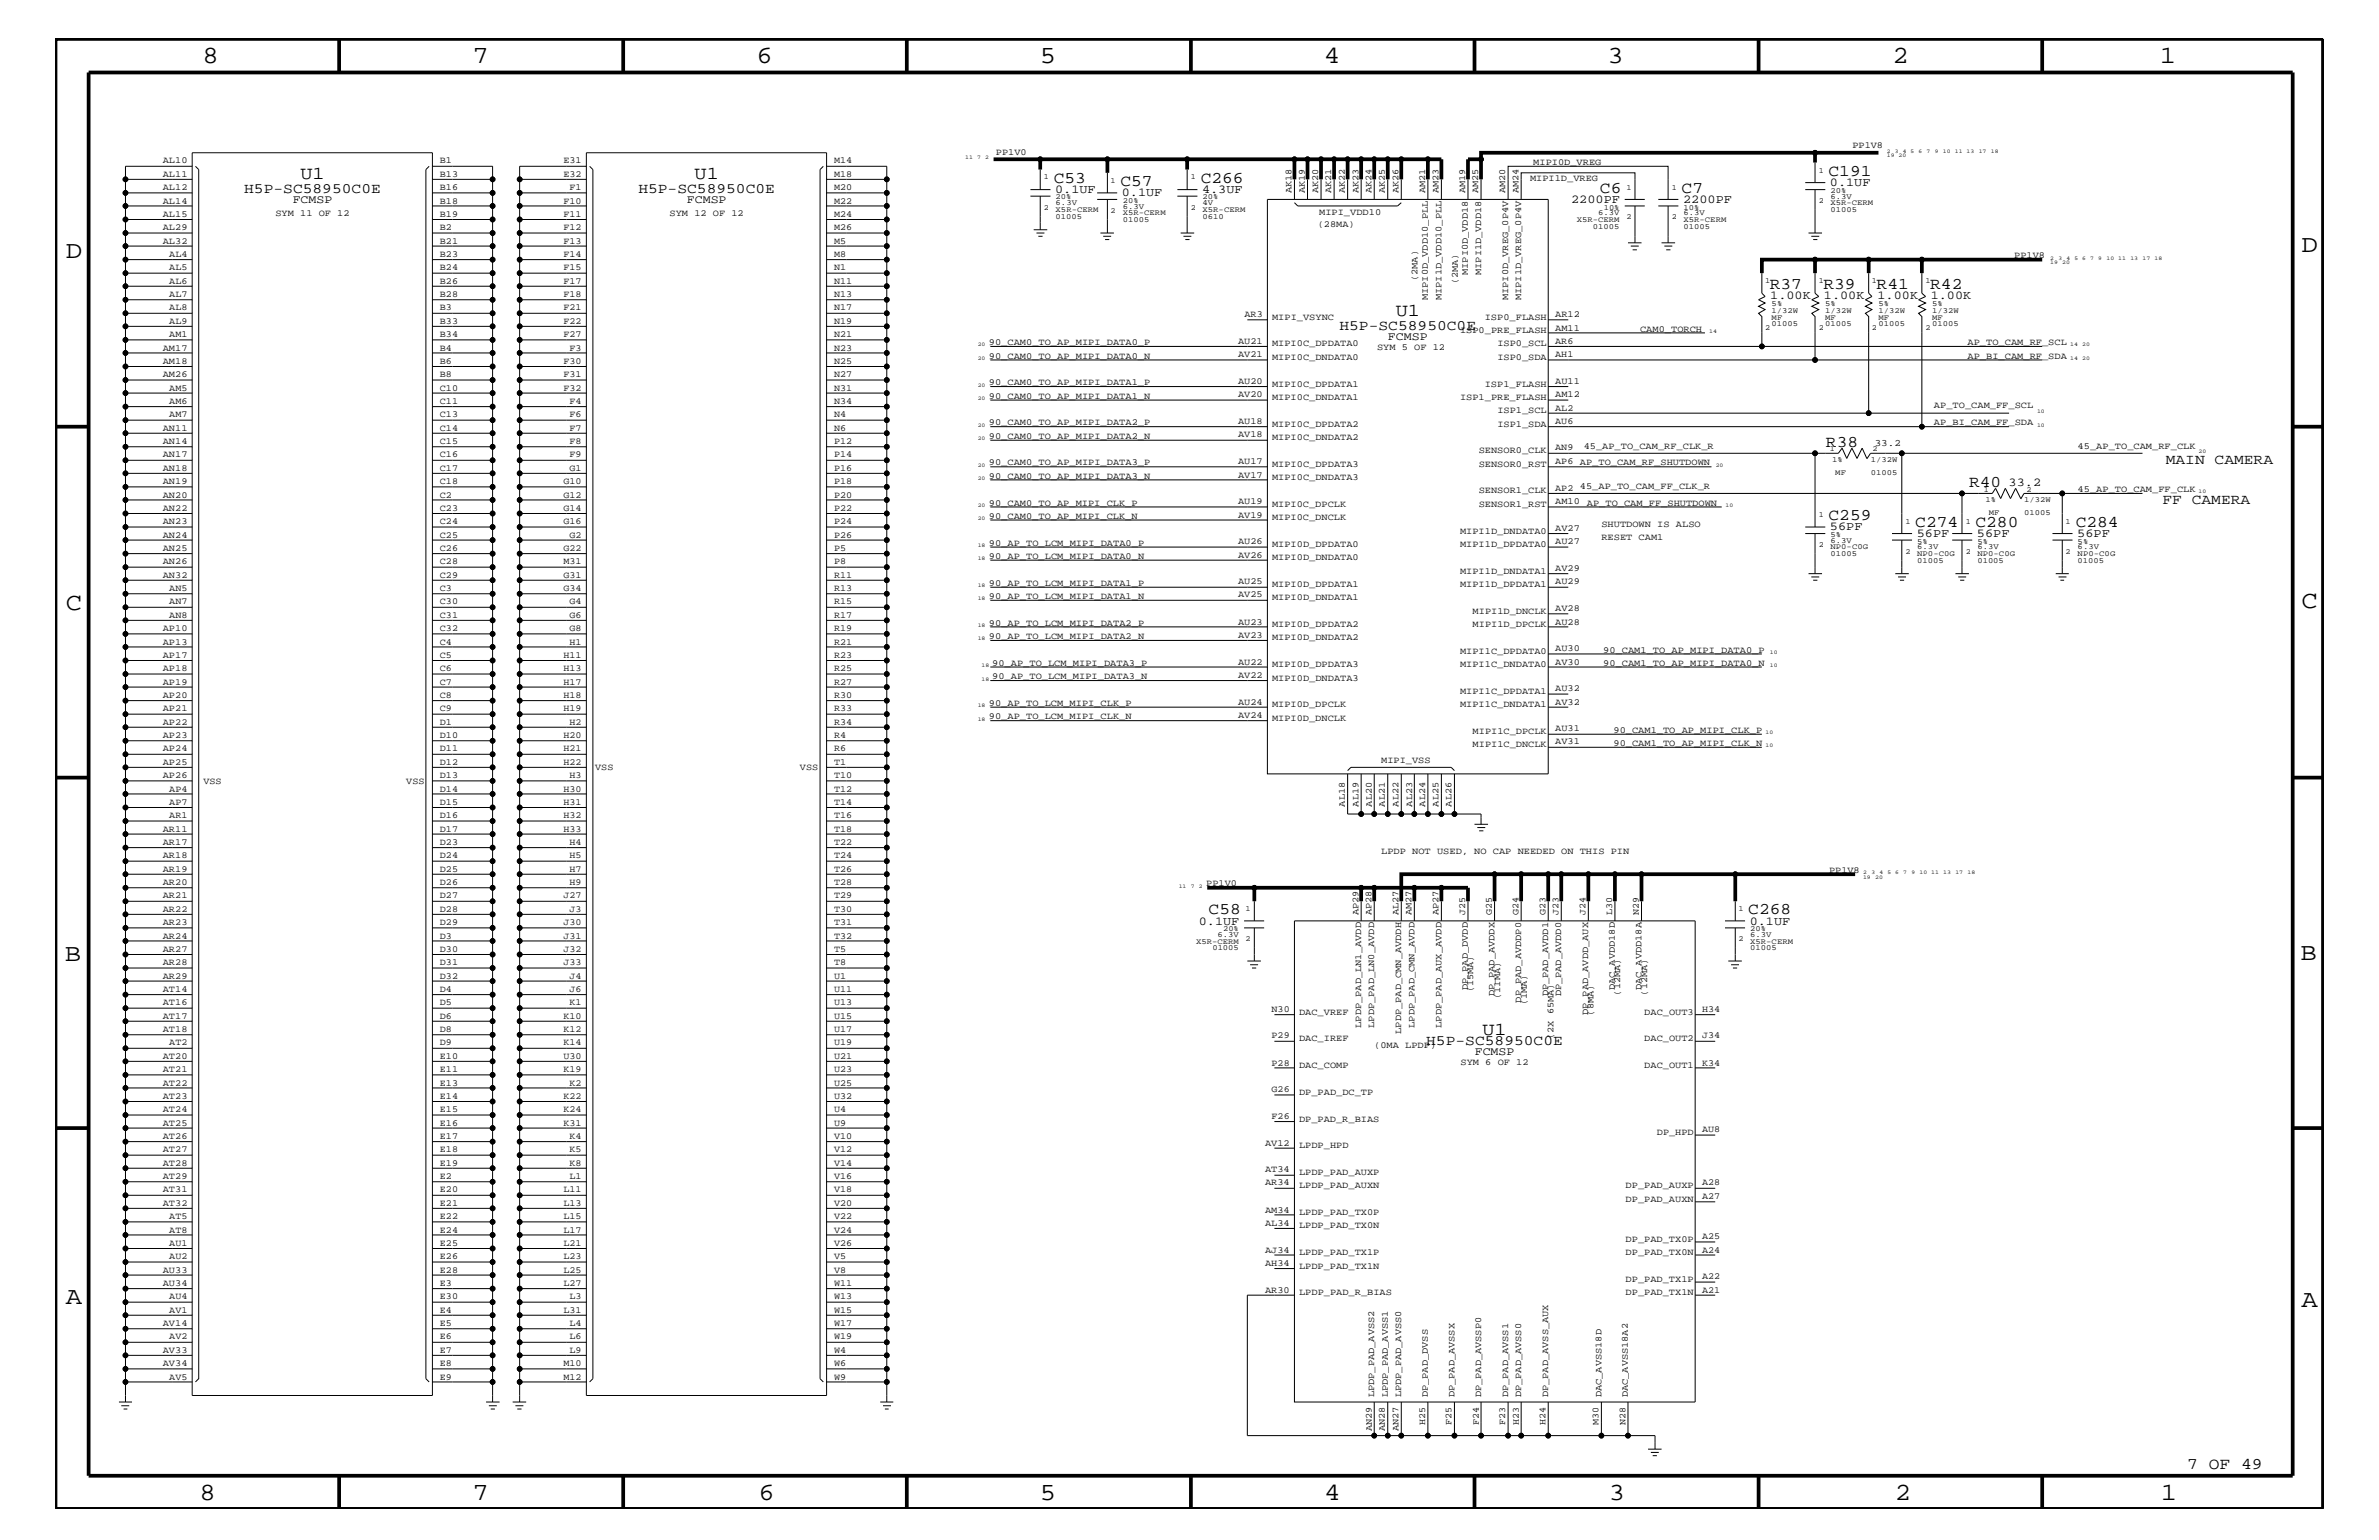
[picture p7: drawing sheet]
<svg xmlns="http://www.w3.org/2000/svg" width="432mm" height="279mm" viewBox="0 0 432 279" stroke-linecap="round" stroke-linejoin="round" font-family="sans-serif">
<defs><g id="words">
<g font-size="4.5">
<text x="36.7" y="11.5">8</text>
<text x="85.8" y="11.5">7</text>
<text x="137.3" y="11.5">6</text>
<text x="188.7" y="11.5">5</text>
<text x="240.3" y="11.5">4</text>
<text x="291.8" y="11.5">3</text>
<text x="343.5" y="11.5">2</text>
<text x="392" y="11.5">1</text>
<text x="11.9" y="46.8">D</text>
<text x="417.7" y="45.7">D</text>
<text x="11.9" y="110.6">C</text>
<text x="417.7" y="110.3">C</text>
<text x="11.8" y="174.3">B</text>
<text x="417.6" y="174.2">B</text>
<text x="11.9" y="236.7">A</text>
<text x="417.7" y="237.1">A</text>
<text x="36.2" y="272.1">8</text>
<text x="85.8" y="272.1">7</text>
<text x="137.7" y="272.1">6</text>
<text x="188.7" y="272.1">5</text>
<text x="240.4" y="272.1">4</text>
<text x="292" y="272.1">3</text>
<text x="343.9" y="272.1">2</text>
<text x="392.2" y="272.1">1</text>
</g>
<g font-size="3.3">
<text x="54.5" y="32.5">U1</text>
<text x="126.1" y="32.5">U1</text>
<text x="253.3" y="57.3">U1</text>
<text x="269.1" y="187.7">U1</text>
</g>
<g font-size="3">
<text x="191.3" y="33.1">C53</text>
<text x="203.4" y="33.7">C57</text>
<text x="217.9" y="33.1">C266</text>
<text x="290.4" y="35">C6</text>
<text x="305.2" y="35">C7</text>
<text x="331.9" y="31.9">C191</text>
<text x="321.2" y="52.4">R37</text>
<text x="331" y="52.4">R39</text>
<text x="340.6" y="52.4">R41</text>
<text x="350.4" y="52.4">R42</text>
<text x="331.4" y="81.1">R38</text>
<text x="357.4" y="88.3">R40</text>
<text x="331.9" y="94.3">C259</text>
<text x="347.6" y="95.6">C274</text>
<text x="358.6" y="95.6">C280</text>
<text x="376.8" y="95.6">C284</text>
<text x="219.4" y="165.9">C58</text>
<text x="317.3" y="165.9">C268</text>
<text x="397" y="266.5">7 OF 49</text>
</g>
<g font-size="2.6">
<text x="44.3" y="35">H5P-SC58950C0E</text>
<text x="115.9" y="35">H5P-SC58950C0E</text>
<text x="243.1" y="59.8">H5P-SC58950C0E</text>
<text x="393.1" y="84.1">MAIN CAMERA</text>
<text x="392.5" y="91.4">FF CAMERA</text>
<text x="258.9" y="189.5">H5P-SC58950C0E</text>
</g>
<g font-size="2.2">
<text x="191.5" y="35">0.1UF</text>
<text x="203.6" y="35.6">0.1UF</text>
<text x="218.2" y="35">4.3UF</text>
<text x="332.1" y="33.7">0.1UF</text>
<text x="285.2" y="36.8">2200PF</text>
<text x="305.5" y="36.8">2200PF</text>
<text x="321.3" y="54.2">1.00K</text>
<text x="331" y="54.2">1.00K</text>
<text x="340.8" y="54.2">1.00K</text>
<text x="350.4" y="54.2">1.00K</text>
<text x="364.6" y="88.2">33.2</text>
<text x="332.1" y="96.2">56PF</text>
<text x="347.9" y="97.4">56PF</text>
<text x="358.8" y="97.4">56PF</text>
<text x="377" y="97.4">56PF</text>
<text x="217.6" y="167.8">0.1UF</text>
<text x="317.6" y="167.8">0.1UF</text>
</g>
<g font-size="2.1">
<text x="53.1" y="36.8">FCMSP</text>
<text x="124.7" y="36.8">FCMSP</text>
<text x="251.9" y="61.7">FCMSP</text>
<text x="267.7" y="191.4">FCMSP</text>
</g>
<text font-size="1.8" x="340.3" y="80.9">33.2</text>
<g font-size="1.7">
<text x="29.5" y="29.7">AL10</text>
<text x="79.8" y="29.7">B1</text>
<text x="102.3" y="29.7">E31</text>
<text x="151.4" y="29.7">M14</text>
<text x="180.8" y="28.1">PP1V0</text>
<text x="278.3" y="29.9">MIPI0D_VREG</text>
<text x="336.2" y="26.9">PP1V8</text>
<text x="29.5" y="32">AL11</text>
<text x="29.5" y="34.5">AL12</text>
<text x="79.8" y="34.5">B16</text>
<text x="79.8" y="32">B13</text>
<text x="102.3" y="32">E32</text>
<text x="103.4" y="34.5">F1</text>
<text x="151.4" y="32">M18</text>
<text x="151.4" y="34.5">M20</text>
<text x="234.4" y="35.1" transform="rotate(-90 234.4 35.1)">AK18</text>
<text x="236.8" y="35.1" transform="rotate(-90 236.8 35.1)">AK19</text>
<text x="239.3" y="35.1" transform="rotate(-90 239.3 35.1)">AK20</text>
<text x="241.6" y="35.1" transform="rotate(-90 241.6 35.1)">AK21</text>
<text x="244.1" y="35.1" transform="rotate(-90 244.1 35.1)">AK22</text>
<text x="246.5" y="35.1" transform="rotate(-90 246.5 35.1)">AK23</text>
<text x="248.9" y="35.1" transform="rotate(-90 248.9 35.1)">AK24</text>
<text x="251.4" y="35.1" transform="rotate(-90 251.4 35.1)">AK25</text>
<text x="253.8" y="35.1" transform="rotate(-90 253.8 35.1)">AK26</text>
<text x="258.7" y="35.1" transform="rotate(-90 258.7 35.1)">AM21</text>
<text x="261.1" y="35.1" transform="rotate(-90 261.1 35.1)">AM23</text>
<text x="265.9" y="35.1" transform="rotate(-90 265.9 35.1)">AM19</text>
<text x="268.3" y="35.1" transform="rotate(-90 268.3 35.1)">AM25</text>
<text x="273.2" y="35.1" transform="rotate(-90 273.2 35.1)">AM20</text>
<text x="275.6" y="35.1" transform="rotate(-90 275.6 35.1)">AM24</text>
<text x="277.7" y="32.9">MIPI1D_VREG</text>
<text x="29.5" y="36.9">AL14</text>
<text x="29.5" y="39.3">AL15</text>
<text x="29.5" y="41.8">AL29</text>
<text x="50" y="39.2">SYM 11 OF 12</text>
<text x="79.8" y="36.9">B18</text>
<text x="79.8" y="41.8">B2</text>
<text x="79.8" y="39.3">B19</text>
<text x="102.3" y="41.8">F12</text>
<text x="102.3" y="39.3">F11</text>
<text x="102.3" y="36.9">F10</text>
<text x="121.5" y="39.2">SYM 12 OF 12</text>
<text x="151.4" y="41.8">M26</text>
<text x="151.4" y="39.3">M24</text>
<text x="151.4" y="36.9">M22</text>
<text x="239.2" y="41.3">(28MA)</text>
<text x="239.4" y="39.1">MIPI_VDD10</text>
<text x="29.5" y="44.2">AL32</text>
<text x="30.7" y="46.6">AL4</text>
<text x="79.8" y="44.2">B21</text>
<text x="79.8" y="46.6">B23</text>
<text x="102.3" y="46.6">F14</text>
<text x="102.3" y="44.2">F13</text>
<text x="151.4" y="46.6">M8</text>
<text x="151.4" y="44.2">M5</text>
<text x="365.6" y="46.8">PP1V8</text>
<text x="30.7" y="53.9">AL7</text>
<text x="30.7" y="49.1">AL5</text>
<text x="30.7" y="51.5">AL6</text>
<text x="79.8" y="49.1">B24</text>
<text x="79.8" y="53.9">B28</text>
<text x="79.8" y="51.5">B26</text>
<text x="102.3" y="53.9">F18</text>
<text x="102.3" y="51.5">F17</text>
<text x="102.3" y="49.1">F15</text>
<text x="151.4" y="53.9">N13</text>
<text x="151.4" y="51.5">N11</text>
<text x="151.4" y="49.1">N1</text>
<text x="257.3" y="51" transform="rotate(-90 257.3 51)">(2MA)</text>
<text x="264.6" y="51.6" transform="rotate(-90 264.6 51.6)">(2MA)</text>
<text x="266.4" y="49.9" transform="rotate(-90 266.4 49.9)">MIPI0D_VDD18</text>
<text x="268.8" y="49.9" transform="rotate(-90 268.8 49.9)">MIPI1D_VDD18</text>
<text x="30.7" y="56.3">AL8</text>
<text x="30.7" y="58.7">AL9</text>
<text x="79.8" y="58.7">B33</text>
<text x="79.8" y="56.3">B3</text>
<text x="102.3" y="58.7">F22</text>
<text x="102.3" y="56.3">F21</text>
<text x="151.4" y="58.7">N19</text>
<text x="151.4" y="56.3">N17</text>
<text x="225.9" y="57.5">AR3</text>
<text x="230.9" y="58">MIPI_VSYNC</text>
<text x="259.2" y="54.5" transform="rotate(-90 259.2 54.5)">MIPI0D_VDD10_PLL</text>
<text x="261.6" y="54.5" transform="rotate(-90 261.6 54.5)">MIPI1D_VDD10_PLL</text>
<text x="269.5" y="58">ISP0_FLASH</text>
<text x="273.7" y="54.5" transform="rotate(-90 273.7 54.5)">MIPI0D_VREG_0P4V</text>
<text x="276.1" y="54.5" transform="rotate(-90 276.1 54.5)">MIPI1D_VREG_0P4V</text>
<text x="282.3" y="60">AM11</text>
<text x="282.3" y="57.5">AR12</text>
<text x="29.5" y="63.6">AM17</text>
<text x="29.5" y="66">AM18</text>
<text x="30.7" y="61.2">AM1</text>
<text x="79.8" y="63.6">B4</text>
<text x="79.8" y="66">B6</text>
<text x="79.8" y="61.2">B34</text>
<text x="102.3" y="66">F30</text>
<text x="102.3" y="61.2">F27</text>
<text x="103.4" y="63.6">F3</text>
<text x="151.4" y="66">N25</text>
<text x="151.4" y="63.6">N23</text>
<text x="151.4" y="61.2">N21</text>
<text x="179.5" y="62.6">90_CAM0_TO_AP_MIPI_DATA0_P</text>
<text x="179.5" y="65.1">90_CAM0_TO_AP_MIPI_DATA0_N</text>
<text x="224.7" y="64.8">AV21</text>
<text x="224.7" y="62.3">AU21</text>
<text x="230.9" y="65.3">MIPI0C_DNDATA0</text>
<text x="230.9" y="62.9">MIPI0C_DPDATA0</text>
<text x="249.9" y="63.4">SYM 5 OF 12</text>
<text x="265" y="60.4">ISP0_PRE_FLASH</text>
<text x="271.8" y="62.9">ISP0_SCL</text>
<text x="271.8" y="65.3">ISP0_SDA</text>
<text x="282.3" y="62.3">AR6</text>
<text x="282.3" y="64.8">AH1</text>
<text x="297.7" y="60.2">CAM0_TORCH</text>
<text x="357.1" y="65.1">AP_BI_CAM_RF_SDA</text>
<text x="357.1" y="62.6">AP_TO_CAM_RF_SCL</text>
<text x="29.5" y="68.4">AM26</text>
<text x="30.7" y="70.9">AM5</text>
<text x="79.8" y="68.4">B8</text>
<text x="79.8" y="70.9">C10</text>
<text x="102.3" y="70.9">F32</text>
<text x="102.3" y="68.4">F31</text>
<text x="151.4" y="70.9">N31</text>
<text x="151.4" y="68.4">N27</text>
<text x="179.5" y="69.9">90_CAM0_TO_AP_MIPI_DATA1_P</text>
<text x="224.7" y="69.6">AU20</text>
<text x="230.9" y="70.1">MIPI0C_DPDATA1</text>
<text x="269.5" y="70.1">ISP1_FLASH</text>
<text x="282.3" y="69.6">AU11</text>
<text x="30.7" y="75.7">AM7</text>
<text x="30.7" y="73.3">AM6</text>
<text x="79.8" y="73.3">C11</text>
<text x="79.8" y="75.7">C13</text>
<text x="103.4" y="75.7">F6</text>
<text x="103.4" y="73.3">F4</text>
<text x="151.4" y="75.7">N4</text>
<text x="151.4" y="73.3">N34</text>
<text x="179.5" y="77.2">90_CAM0_TO_AP_MIPI_DATA2_P</text>
<text x="179.5" y="72.3">90_CAM0_TO_AP_MIPI_DATA1_N</text>
<text x="224.7" y="72.1">AV20</text>
<text x="224.7" y="76.9">AU18</text>
<text x="230.9" y="72.6">MIPI0C_DNDATA1</text>
<text x="230.9" y="77.4">MIPI0C_DPDATA2</text>
<text x="265" y="72.6">ISP1_PRE_FLASH</text>
<text x="271.8" y="77.4">ISP1_SDA</text>
<text x="271.8" y="75">ISP1_SCL</text>
<text x="282.3" y="76.9">AU6</text>
<text x="282.3" y="74.5">AL2</text>
<text x="282.3" y="72.1">AM12</text>
<text x="351" y="77.2">AP_BI_CAM_FF_SDA</text>
<text x="351" y="74.1">AP_TO_CAM_FF_SCL</text>
<text x="29.5" y="78.2">AN11</text>
<text x="29.5" y="80.5">AN14</text>
<text x="29.5" y="83">AN17</text>
<text x="79.8" y="80.5">C15</text>
<text x="79.8" y="83">C16</text>
<text x="79.8" y="78.2">C14</text>
<text x="103.4" y="83">F9</text>
<text x="103.4" y="80.5">F8</text>
<text x="103.4" y="78.2">F7</text>
<text x="151.4" y="83">P14</text>
<text x="151.4" y="80.5">P12</text>
<text x="151.4" y="78.2">N6</text>
<text x="179.5" y="79.6">90_CAM0_TO_AP_MIPI_DATA2_N</text>
<text x="224.7" y="79.4">AV18</text>
<text x="230.9" y="79.9">MIPI0C_DNDATA2</text>
<text x="268.4" y="82.2">SENSOR0_CLK</text>
<text x="282.3" y="81.7">AN9</text>
<text x="287.4" y="81.4">45_AP_TO_CAM_RF_CLK_R</text>
<text x="377.1" y="81.4">45_AP_TO_CAM_RF_CLK</text>
<text x="29.5" y="85.4">AN18</text>
<text x="29.5" y="87.8">AN19</text>
<text x="79.8" y="87.8">C18</text>
<text x="79.8" y="85.4">C17</text>
<text x="102.3" y="87.8">G10</text>
<text x="103.4" y="85.4">G1</text>
<text x="151.4" y="87.8">P18</text>
<text x="151.4" y="85.4">P16</text>
<text x="179.5" y="86.9">90_CAM0_TO_AP_MIPI_DATA3_N</text>
<text x="179.5" y="84.4">90_CAM0_TO_AP_MIPI_DATA3_P</text>
<text x="224.7" y="86.6">AV17</text>
<text x="224.7" y="84.2">AU17</text>
<text x="230.9" y="87.1">MIPI0C_DNDATA3</text>
<text x="230.9" y="84.7">MIPI0C_DPDATA3</text>
<text x="268.4" y="84.7">SENSOR0_RST</text>
<text x="268.4" y="89.5">SENSOR1_CLK</text>
<text x="282.3" y="84.2">AP6</text>
<text x="282.3" y="89">AP2</text>
<text x="286.8" y="88.7">45_AP_TO_CAM_FF_CLK_R</text>
<text x="286.8" y="84.4">AP_TO_CAM_RF_SHUTDOWN</text>
<text x="377.1" y="89.3">45_AP_TO_CAM_FF_CLK</text>
<text x="29.5" y="95.1">AN23</text>
<text x="29.5" y="90.3">AN20</text>
<text x="29.5" y="92.7">AN22</text>
<text x="79.8" y="90.3">C2</text>
<text x="79.8" y="92.7">C23</text>
<text x="79.8" y="95.1">C24</text>
<text x="102.3" y="95.1">G16</text>
<text x="102.3" y="92.7">G14</text>
<text x="102.3" y="90.3">G12</text>
<text x="151.4" y="95.1">P24</text>
<text x="151.4" y="92.7">P22</text>
<text x="151.4" y="90.3">P20</text>
<text x="179.5" y="94.2">90_CAM0_TO_AP_MIPI_CLK_N</text>
<text x="179.5" y="91.7">90_CAM0_TO_AP_MIPI_CLK_P</text>
<text x="224.7" y="93.9">AV19</text>
<text x="224.7" y="91.5">AU19</text>
<text x="230.9" y="94.3">MIPI0C_DNCLK</text>
<text x="230.9" y="92">MIPI0C_DPCLK</text>
<text x="268.4" y="92">SENSOR1_RST</text>
<text x="282.3" y="91.5">AM10</text>
<text x="288" y="91.7">AP_TO_CAM_FF_SHUTDOWN</text>
<text x="290.7" y="95.6">SHUTDOWN IS ALSO</text>
<text x="29.5" y="97.6">AN24</text>
<text x="29.5" y="99.9">AN25</text>
<text x="79.8" y="97.6">C25</text>
<text x="79.8" y="99.9">C26</text>
<text x="102.3" y="99.9">G22</text>
<text x="103.4" y="97.6">G2</text>
<text x="151.4" y="99.9">P5</text>
<text x="151.4" y="97.6">P26</text>
<text x="179.5" y="101.4">90_AP_TO_LCM_MIPI_DATA0_N</text>
<text x="179.5" y="99">90_AP_TO_LCM_MIPI_DATA0_P</text>
<text x="224.7" y="101.2">AV26</text>
<text x="224.7" y="98.7">AU26</text>
<text x="230.9" y="101.6">MIPI0D_DNDATA0</text>
<text x="230.9" y="99.3">MIPI0D_DPDATA0</text>
<text x="265" y="99.3">MIPI1D_DPDATA0</text>
<text x="265" y="96.8">MIPI1D_DNDATA0</text>
<text x="282.3" y="98.7">AU27</text>
<text x="282.3" y="96.3">AV27</text>
<text x="290.7" y="98">RESET CAM1</text>
<text x="29.5" y="104.8">AN32</text>
<text x="29.5" y="102.4">AN26</text>
<text x="30.7" y="107.2">AN5</text>
<text x="79.8" y="102.4">C28</text>
<text x="79.8" y="104.8">C29</text>
<text x="79.8" y="107.2">C3</text>
<text x="102.3" y="107.2">G34</text>
<text x="102.3" y="104.8">G31</text>
<text x="102.3" y="102.4">M31</text>
<text x="151.4" y="107.2">R13</text>
<text x="151.4" y="104.8">R11</text>
<text x="151.4" y="102.4">P8</text>
<text x="179.5" y="106.3">90_AP_TO_LCM_MIPI_DATA1_P</text>
<text x="224.7" y="106">AU25</text>
<text x="230.9" y="106.5">MIPI0D_DPDATA1</text>
<text x="265" y="106.5">MIPI1D_DPDATA1</text>
<text x="265" y="104.1">MIPI1D_DNDATA1</text>
<text x="282.3" y="106">AU29</text>
<text x="282.3" y="103.6">AV29</text>
<text x="30.7" y="109.7">AN7</text>
<text x="30.7" y="112">AN8</text>
<text x="79.8" y="109.7">C30</text>
<text x="79.8" y="112">C31</text>
<text x="103.4" y="112">G6</text>
<text x="103.4" y="109.7">G4</text>
<text x="151.4" y="112">R17</text>
<text x="151.4" y="109.7">R15</text>
<text x="179.5" y="108.7">90_AP_TO_LCM_MIPI_DATA1_N</text>
<text x="179.5" y="113.6">90_AP_TO_LCM_MIPI_DATA2_P</text>
<text x="224.7" y="108.4">AV25</text>
<text x="224.7" y="113.3">AU23</text>
<text x="230.9" y="108.9">MIPI0D_DNDATA1</text>
<text x="230.9" y="113.7">MIPI0D_DPDATA2</text>
<text x="267.3" y="113.7">MIPI1D_DPCLK</text>
<text x="267.3" y="111.4">MIPI1D_DNCLK</text>
<text x="282.3" y="113.3">AU28</text>
<text x="282.3" y="110.9">AV28</text>
<text x="29.5" y="114.5">AP10</text>
<text x="29.5" y="117">AP13</text>
<text x="29.5" y="119.3">AP17</text>
<text x="79.8" y="114.5">C32</text>
<text x="79.8" y="117">C4</text>
<text x="79.8" y="119.3">C5</text>
<text x="102.3" y="119.3">H11</text>
<text x="103.4" y="117">H1</text>
<text x="103.4" y="114.5">G8</text>
<text x="151.4" y="119.3">R23</text>
<text x="151.4" y="117">R21</text>
<text x="151.4" y="114.5">R19</text>
<text x="179.5" y="115.9">90_AP_TO_LCM_MIPI_DATA2_N</text>
<text x="224.7" y="115.7">AV23</text>
<text x="230.9" y="116.2">MIPI0D_DNDATA2</text>
<text x="265" y="118.6">MIPI1C_DPDATA0</text>
<text x="282.3" y="118.1">AU30</text>
<text x="291" y="118.4">90_CAM1_TO_AP_MIPI_DATA0_P</text>
<text x="29.5" y="121.8">AP18</text>
<text x="29.5" y="124.2">AP19</text>
<text x="79.8" y="121.8">C6</text>
<text x="79.8" y="124.2">C7</text>
<text x="102.3" y="124.2">H17</text>
<text x="102.3" y="121.8">H13</text>
<text x="151.4" y="121.8">R25</text>
<text x="151.4" y="124.2">R27</text>
<text x="180.1" y="120.8">90_AP_TO_LCM_MIPI_DATA3_P</text>
<text x="180.1" y="123.2">90_AP_TO_LCM_MIPI_DATA3_N</text>
<text x="224.7" y="123">AV22</text>
<text x="224.7" y="120.6">AU22</text>
<text x="230.9" y="123.5">MIPI0D_DNDATA3</text>
<text x="230.9" y="121">MIPI0D_DPDATA3</text>
<text x="265" y="125.9">MIPI1C_DPDATA1</text>
<text x="265" y="121">MIPI1C_DNDATA0</text>
<text x="282.3" y="125.4">AU32</text>
<text x="282.3" y="120.6">AV30</text>
<text x="291" y="120.8">90_CAM1_TO_AP_MIPI_DATA0_N</text>
<text x="29.5" y="126.6">AP20</text>
<text x="29.5" y="129.1">AP21</text>
<text x="29.5" y="131.5">AP22</text>
<text x="79.8" y="126.6">C8</text>
<text x="79.8" y="129.1">C9</text>
<text x="79.8" y="131.5">D1</text>
<text x="102.3" y="129.1">H19</text>
<text x="102.3" y="126.6">H18</text>
<text x="103.4" y="131.5">H2</text>
<text x="151.4" y="131.5">R34</text>
<text x="151.4" y="126.6">R30</text>
<text x="151.4" y="129.1">R33</text>
<text x="179.5" y="128">90_AP_TO_LCM_MIPI_CLK_P</text>
<text x="179.5" y="130.5">90_AP_TO_LCM_MIPI_CLK_N</text>
<text x="224.7" y="130.2">AV24</text>
<text x="224.7" y="127.9">AU24</text>
<text x="230.9" y="130.8">MIPI0D_DNCLK</text>
<text x="230.9" y="128.3">MIPI0D_DPCLK</text>
<text x="265" y="128.3">MIPI1C_DNDATA1</text>
<text x="282.3" y="127.9">AV32</text>
<text x="29.5" y="136.3">AP24</text>
<text x="29.5" y="133.9">AP23</text>
<text x="79.8" y="133.9">D10</text>
<text x="79.8" y="136.3">D11</text>
<text x="102.3" y="136.3">H21</text>
<text x="102.3" y="133.9">H20</text>
<text x="151.4" y="136.3">R6</text>
<text x="151.4" y="133.9">R4</text>
<text x="267.3" y="133.2">MIPI1C_DPCLK</text>
<text x="267.3" y="135.6">MIPI1C_DNCLK</text>
<text x="282.3" y="132.7">AU31</text>
<text x="282.3" y="135.1">AV31</text>
<text x="292.9" y="133">90_CAM1_TO_AP_MIPI_CLK_P</text>
<text x="292.9" y="135.3">90_CAM1_TO_AP_MIPI_CLK_N</text>
<text x="29.5" y="141.2">AP26</text>
<text x="29.5" y="138.7">AP25</text>
<text x="30.7" y="143.6">AP4</text>
<text x="36.9" y="142.3">VSS</text>
<text x="73.7" y="142.3">VSS</text>
<text x="79.8" y="138.7">D12</text>
<text x="79.8" y="141.2">D13</text>
<text x="79.8" y="143.6">D14</text>
<text x="102.3" y="143.6">H30</text>
<text x="102.3" y="138.7">H22</text>
<text x="103.4" y="141.2">H3</text>
<text x="108" y="139.7">VSS</text>
<text x="145.2" y="139.7">VSS</text>
<text x="151.4" y="141.2">T10</text>
<text x="151.4" y="138.7">T1</text>
<text x="151.4" y="143.6">T12</text>
<text x="250.7" y="138.5">MIPI_VSS</text>
<text x="30.7" y="148.4">AR1</text>
<text x="30.7" y="146">AP7</text>
<text x="79.8" y="148.4">D16</text>
<text x="79.8" y="146">D15</text>
<text x="102.3" y="148.4">H32</text>
<text x="102.3" y="146">H31</text>
<text x="151.4" y="148.4">T16</text>
<text x="151.4" y="146">T14</text>
<text x="244.1" y="146.3" transform="rotate(-90 244.1 146.3)">AL18</text>
<text x="246.5" y="146.3" transform="rotate(-90 246.5 146.3)">AL19</text>
<text x="249" y="146.3" transform="rotate(-90 249 146.3)">AL20</text>
<text x="251.4" y="146.3" transform="rotate(-90 251.4 146.3)">AL21</text>
<text x="253.8" y="146.3" transform="rotate(-90 253.8 146.3)">AL22</text>
<text x="256.3" y="146.3" transform="rotate(-90 256.3 146.3)">AL23</text>
<text x="258.7" y="146.3" transform="rotate(-90 258.7 146.3)">AL24</text>
<text x="261.1" y="146.3" transform="rotate(-90 261.1 146.3)">AL25</text>
<text x="263.5" y="146.3" transform="rotate(-90 263.5 146.3)">AL26</text>
<text x="29.5" y="150.9">AR11</text>
<text x="29.5" y="153.3">AR17</text>
<text x="29.5" y="155.7">AR18</text>
<text x="79.8" y="150.9">D17</text>
<text x="79.8" y="153.3">D23</text>
<text x="79.8" y="155.7">D24</text>
<text x="102.3" y="150.9">H33</text>
<text x="103.4" y="155.7">H5</text>
<text x="103.4" y="153.3">H4</text>
<text x="151.4" y="155.7">T24</text>
<text x="151.4" y="153.3">T22</text>
<text x="151.4" y="150.9">T18</text>
<text x="250.7" y="155">LPDP NOT USED, NO CAP NEEDED ON THIS PIN</text>
<text x="29.5" y="158.2">AR19</text>
<text x="29.5" y="160.6">AR20</text>
<text x="79.8" y="158.2">D25</text>
<text x="79.8" y="160.6">D26</text>
<text x="103.4" y="160.6">H9</text>
<text x="103.4" y="158.2">H7</text>
<text x="151.4" y="160.6">T28</text>
<text x="151.4" y="158.2">T26</text>
<text x="218.9" y="160.8">PP1V0</text>
<text x="332" y="158.4">PP1V8</text>
<text x="29.5" y="163">AR21</text>
<text x="29.5" y="165.4">AR22</text>
<text x="29.5" y="167.8">AR23</text>
<text x="79.8" y="163">D27</text>
<text x="79.8" y="165.4">D28</text>
<text x="79.8" y="167.8">D29</text>
<text x="102.3" y="167.8">J30</text>
<text x="102.3" y="163">J27</text>
<text x="103.4" y="165.4">J3</text>
<text x="151.4" y="167.8">T31</text>
<text x="151.4" y="165.4">T30</text>
<text x="151.4" y="163">T29</text>
<text x="246.5" y="166.1" transform="rotate(-90 246.5 166.1)">AP29</text>
<text x="248.9" y="166.1" transform="rotate(-90 248.9 166.1)">AP28</text>
<text x="253.8" y="166.1" transform="rotate(-90 253.8 166.1)">AL27</text>
<text x="256.2" y="166.1" transform="rotate(-90 256.2 166.1)">AM27</text>
<text x="261.1" y="166.1" transform="rotate(-90 261.1 166.1)">AP27</text>
<text x="265.9" y="166.1" transform="rotate(-90 265.9 166.1)">J25</text>
<text x="270.8" y="166.1" transform="rotate(-90 270.8 166.1)">G25</text>
<text x="275.6" y="166.1" transform="rotate(-90 275.6 166.1)">G24</text>
<text x="280.5" y="166.1" transform="rotate(-90 280.5 166.1)">G23</text>
<text x="282.9" y="166.1" transform="rotate(-90 282.9 166.1)">J23</text>
<text x="287.8" y="166.1" transform="rotate(-90 287.8 166.1)">J24</text>
<text x="292.6" y="166.1" transform="rotate(-90 292.6 166.1)">L30</text>
<text x="297.4" y="166.1" transform="rotate(-90 297.4 166.1)">N29</text>
<text x="29.5" y="170.3">AR24</text>
<text x="29.5" y="172.7">AR27</text>
<text x="79.8" y="170.3">D3</text>
<text x="79.8" y="172.7">D30</text>
<text x="102.3" y="172.7">J32</text>
<text x="102.3" y="170.3">J31</text>
<text x="151.4" y="172.7">T5</text>
<text x="151.4" y="170.3">T32</text>
<text x="29.5" y="175.1">AR28</text>
<text x="29.5" y="177.6">AR29</text>
<text x="29.5" y="179.9">AT14</text>
<text x="79.8" y="175.1">D31</text>
<text x="79.8" y="177.6">D32</text>
<text x="79.8" y="179.9">D4</text>
<text x="102.3" y="175.1">J33</text>
<text x="103.4" y="179.9">J6</text>
<text x="103.4" y="177.6">J4</text>
<text x="151.4" y="179.9">U11</text>
<text x="151.4" y="177.6">U1</text>
<text x="151.4" y="175.1">T8</text>
<text x="266.4" y="179.7" transform="rotate(-90 266.4 179.7)">DP_PAD_DVDD</text>
<text x="293.1" y="179.7" transform="rotate(-90 293.1 179.7)">DAC_AVDD18D</text>
<text x="297.9" y="179.7" transform="rotate(-90 297.9 179.7)">DAC_AVDD18A</text>
<text x="29.5" y="182.4">AT16</text>
<text x="29.5" y="184.9">AT17</text>
<text x="79.8" y="182.4">D5</text>
<text x="79.8" y="184.9">D6</text>
<text x="102.3" y="184.9">K10</text>
<text x="103.4" y="182.4">K1</text>
<text x="151.4" y="184.9">U15</text>
<text x="151.4" y="182.4">U13</text>
<text x="230.8" y="183.6">N30</text>
<text x="235.8" y="184.1">DAC_VREF</text>
<text x="267.4" y="180" transform="rotate(-90 267.4 180)">(15MA)</text>
<text x="271.3" y="180.8" transform="rotate(-90 271.3 180.8)">DP_PAD_AVDDX</text>
<text x="272.3" y="181.2" transform="rotate(-90 272.3 181.2)">(11MA)</text>
<text x="276.1" y="181.9" transform="rotate(-90 276.1 181.9)">DP_PAD_AVDDP0</text>
<text x="277.1" y="182.4" transform="rotate(-90 277.1 182.4)">(1MA)</text>
<text x="281" y="180.8" transform="rotate(-90 281 180.8)">DP_PAD_AVDD1</text>
<text x="283.4" y="180.8" transform="rotate(-90 283.4 180.8)">DP_PAD_AVDD0</text>
<text x="288.3" y="184.2" transform="rotate(-90 288.3 184.2)">DP_PAD_AVDD_AUX</text>
<text x="289.2" y="184.3" transform="rotate(-90 289.2 184.3)">(8MA)</text>
<text x="294" y="180.6" transform="rotate(-90 294 180.6)">(12MA)</text>
<text x="298.5" y="184.1">DAC_OUT3</text>
<text x="299" y="180.6" transform="rotate(-90 299 180.6)">(12MA)</text>
<text x="308.9" y="183.6">H34</text>
<text x="29.5" y="187.2">AT18</text>
<text x="30.7" y="189.7">AT2</text>
<text x="79.8" y="187.2">D8</text>
<text x="79.8" y="189.7">D9</text>
<text x="102.3" y="189.7">K14</text>
<text x="102.3" y="187.2">K12</text>
<text x="151.4" y="189.7">U19</text>
<text x="151.4" y="187.2">U17</text>
<text x="230.8" y="188.4">P29</text>
<text x="235.8" y="188.9">DAC_IREF</text>
<text x="247.1" y="186.5" transform="rotate(-90 247.1 186.5)">LPDP_PAD_LN1_AVDD</text>
<text x="249.4" y="186.5" transform="rotate(-90 249.4 186.5)">LPDP_PAD_LN0_AVDD</text>
<text x="249.4" y="190.2">(0MA LPDP)</text>
<text x="254.3" y="187.6" transform="rotate(-90 254.3 187.6)">LPDP_PAD_CMN_AVDDH</text>
<text x="256.7" y="186.5" transform="rotate(-90 256.7 186.5)">LPDP_PAD_CMN_AVDD</text>
<text x="261.6" y="186.5" transform="rotate(-90 261.6 186.5)">LPDP_PAD_AUX_AVDD</text>
<text x="281.9" y="188.5" transform="rotate(-90 281.9 188.5)">(2X 65MA)</text>
<text x="298.5" y="188.9">DAC_OUT2</text>
<text x="308.9" y="188.4">J34</text>
<text x="29.5" y="192.1">AT20</text>
<text x="29.5" y="194.5">AT21</text>
<text x="29.5" y="197">AT22</text>
<text x="79.8" y="192.1">E10</text>
<text x="79.8" y="194.5">E11</text>
<text x="79.8" y="197">E13</text>
<text x="102.3" y="194.5">K19</text>
<text x="102.3" y="192.1">U30</text>
<text x="103.4" y="197">K2</text>
<text x="151.4" y="197">U25</text>
<text x="151.4" y="194.5">U23</text>
<text x="151.4" y="192.1">U21</text>
<text x="230.8" y="193.3">P28</text>
<text x="235.8" y="193.7">DAC_COMP</text>
<text x="265.1" y="193.2">SYM 6 OF 12</text>
<text x="298.5" y="193.7">DAC_OUT1</text>
<text x="308.9" y="193.3">K34</text>
<text x="29.5" y="199.3">AT23</text>
<text x="29.5" y="201.8">AT24</text>
<text x="79.8" y="199.3">E14</text>
<text x="79.8" y="201.8">E15</text>
<text x="102.3" y="201.8">K24</text>
<text x="102.3" y="199.3">K22</text>
<text x="151.4" y="201.8">U4</text>
<text x="151.4" y="199.3">U32</text>
<text x="230.8" y="198.1">G26</text>
<text x="230.8" y="203">F26</text>
<text x="235.8" y="203.5">DP_PAD_R_BIAS</text>
<text x="235.8" y="198.7">DP_PAD_DC_TP</text>
<text x="29.5" y="204.2">AT25</text>
<text x="29.5" y="206.6">AT26</text>
<text x="29.5" y="209.1">AT27</text>
<text x="79.8" y="204.2">E16</text>
<text x="79.8" y="206.6">E17</text>
<text x="79.8" y="209.1">E18</text>
<text x="102.3" y="204.2">K31</text>
<text x="103.4" y="209.1">K5</text>
<text x="103.4" y="206.6">K4</text>
<text x="151.4" y="209.1">V12</text>
<text x="151.4" y="206.6">V10</text>
<text x="151.4" y="204.2">U9</text>
<text x="229.6" y="207.9">AV12</text>
<text x="235.8" y="208.3">LPDP_HPD</text>
<text x="300.7" y="205.9">DP_HPD</text>
<text x="308.9" y="205.4">AU8</text>
<text x="29.5" y="211.5">AT28</text>
<text x="29.5" y="213.9">AT29</text>
<text x="79.8" y="211.5">E19</text>
<text x="79.8" y="213.9">E2</text>
<text x="103.4" y="213.9">L1</text>
<text x="103.4" y="211.5">K8</text>
<text x="151.4" y="213.9">V16</text>
<text x="151.4" y="211.5">V14</text>
<text x="229.6" y="212.7">AT34</text>
<text x="229.6" y="215.1">AR34</text>
<text x="235.8" y="213.2">LPDP_PAD_AUXP</text>
<text x="235.8" y="215.6">LPDP_PAD_AUXN</text>
<text x="295.1" y="215.6">DP_PAD_AUXP</text>
<text x="308.9" y="215.1">A28</text>
<text x="29.5" y="216.4">AT31</text>
<text x="29.5" y="218.7">AT32</text>
<text x="30.7" y="221.2">AT5</text>
<text x="79.8" y="216.4">E20</text>
<text x="79.8" y="218.7">E21</text>
<text x="79.8" y="221.2">E22</text>
<text x="102.3" y="221.2">L15</text>
<text x="102.3" y="218.7">L13</text>
<text x="102.3" y="216.4">L11</text>
<text x="151.4" y="221.2">V22</text>
<text x="151.4" y="218.7">V20</text>
<text x="151.4" y="216.4">V18</text>
<text x="229.6" y="220">AM34</text>
<text x="235.8" y="220.4">LPDP_PAD_TX0P</text>
<text x="295.1" y="218">DP_PAD_AUXN</text>
<text x="308.9" y="217.5">A27</text>
<text x="30.7" y="223.6">AT8</text>
<text x="30.7" y="226">AU1</text>
<text x="79.8" y="223.6">E24</text>
<text x="79.8" y="226">E25</text>
<text x="102.3" y="226">L21</text>
<text x="102.3" y="223.6">L17</text>
<text x="151.4" y="226">V26</text>
<text x="151.4" y="223.6">V24</text>
<text x="229.6" y="222.4">AL34</text>
<text x="229.6" y="227.3">AJ34</text>
<text x="235.8" y="222.9">LPDP_PAD_TX0N</text>
<text x="235.8" y="227.7">LPDP_PAD_TX1P</text>
<text x="295.1" y="227.7">DP_PAD_TX0N</text>
<text x="295.1" y="225.3">DP_PAD_TX0P</text>
<text x="308.9" y="227.3">A24</text>
<text x="308.9" y="224.8">A25</text>
<text x="29.5" y="230.9">AU33</text>
<text x="29.5" y="233.3">AU34</text>
<text x="30.7" y="228.5">AU2</text>
<text x="79.8" y="228.5">E26</text>
<text x="79.8" y="230.9">E28</text>
<text x="79.8" y="233.3">E3</text>
<text x="102.3" y="233.3">L27</text>
<text x="102.3" y="230.9">L25</text>
<text x="102.3" y="228.5">L23</text>
<text x="151.4" y="233.3">W11</text>
<text x="151.4" y="230.9">V8</text>
<text x="151.4" y="228.5">V5</text>
<text x="229.6" y="229.6">AH34</text>
<text x="235.8" y="230.2">LPDP_PAD_TX1N</text>
<text x="295.1" y="232.6">DP_PAD_TX1P</text>
<text x="308.9" y="232.1">A22</text>
<text x="30.7" y="235.7">AU4</text>
<text x="30.7" y="238.2">AV1</text>
<text x="79.8" y="235.7">E30</text>
<text x="79.8" y="238.2">E4</text>
<text x="102.3" y="238.2">L31</text>
<text x="103.4" y="235.7">L3</text>
<text x="151.4" y="238.2">W15</text>
<text x="151.4" y="235.7">W13</text>
<text x="229.6" y="234.6">AR30</text>
<text x="235.8" y="235">LPDP_PAD_R_BIAS</text>
<text x="295.1" y="235">DP_PAD_TX1N</text>
<text x="308.9" y="234.6">A21</text>
<text x="29.5" y="240.6">AV14</text>
<text x="29.5" y="245.4">AV33</text>
<text x="30.7" y="243">AV2</text>
<text x="79.8" y="240.6">E5</text>
<text x="79.8" y="243">E6</text>
<text x="79.8" y="245.4">E7</text>
<text x="103.4" y="245.4">L9</text>
<text x="103.4" y="243">L6</text>
<text x="103.4" y="240.6">L4</text>
<text x="151.4" y="243">W19</text>
<text x="151.4" y="240.6">W17</text>
<text x="151.4" y="245.4">W4</text>
<text x="29.5" y="247.8">AV34</text>
<text x="30.7" y="250.3">AV5</text>
<text x="79.8" y="247.8">E8</text>
<text x="79.8" y="250.3">E9</text>
<text x="102.3" y="250.3">M12</text>
<text x="102.3" y="247.8">M10</text>
<text x="151.4" y="250.3">W9</text>
<text x="151.4" y="247.8">W6</text>
<text x="249.4" y="253.5" transform="rotate(-90 249.4 253.5)">LPDP_PAD_AVSS2</text>
<text x="251.9" y="253.5" transform="rotate(-90 251.9 253.5)">LPDP_PAD_AVSS1</text>
<text x="254.3" y="253.5" transform="rotate(-90 254.3 253.5)">LPDP_PAD_AVSS0</text>
<text x="259.2" y="253.5" transform="rotate(-90 259.2 253.5)">DP_PAD_DVSS</text>
<text x="264" y="253.5" transform="rotate(-90 264 253.5)">DP_PAD_AVSSX</text>
<text x="268.8" y="253.5" transform="rotate(-90 268.8 253.5)">DP_PAD_AVSSP0</text>
<text x="273.7" y="253.5" transform="rotate(-90 273.7 253.5)">DP_PAD_AVSS1</text>
<text x="276.1" y="253.5" transform="rotate(-90 276.1 253.5)">DP_PAD_AVSS0</text>
<text x="281" y="253.5" transform="rotate(-90 281 253.5)">DP_PAD_AVSS_AUX</text>
<text x="290.7" y="253.5" transform="rotate(-90 290.7 253.5)">DAC_AVSS18D</text>
<text x="295.5" y="253.5" transform="rotate(-90 295.5 253.5)">DAC_AVSS18A2</text>
<text x="249" y="259.7" transform="rotate(-90 249 259.7)">AN29</text>
<text x="251.4" y="259.7" transform="rotate(-90 251.4 259.7)">AN28</text>
<text x="253.8" y="259.7" transform="rotate(-90 253.8 259.7)">AN27</text>
<text x="258.7" y="258.5" transform="rotate(-90 258.7 258.5)">H25</text>
<text x="263.5" y="258.5" transform="rotate(-90 263.5 258.5)">F25</text>
<text x="268.4" y="258.5" transform="rotate(-90 268.4 258.5)">F24</text>
<text x="273.2" y="258.5" transform="rotate(-90 273.2 258.5)">F23</text>
<text x="275.7" y="258.5" transform="rotate(-90 275.7 258.5)">H23</text>
<text x="280.5" y="258.5" transform="rotate(-90 280.5 258.5)">H24</text>
<text x="290.2" y="258.5" transform="rotate(-90 290.2 258.5)">M30</text>
<text x="295.1" y="258.5" transform="rotate(-90 295.1 258.5)">N28</text>
</g>
<g font-size="1.4">
<text x="189.5" y="32.5">1</text>
<text x="201.6" y="33.1">1</text>
<text x="216.2" y="32.5">1</text>
<text x="295.2" y="34.4">1</text>
<text x="303.4" y="34.4">1</text>
<text x="330.1" y="31.4">1</text>
<text x="332.2" y="35">20%</text>
<text x="189.5" y="38">2</text>
<text x="191.6" y="38.5">X5R-CERM</text>
<text x="191.6" y="37.3">6.3V</text>
<text x="191.6" y="39.7">01005</text>
<text x="191.6" y="36.2">20%</text>
<text x="201.6" y="38.6">2</text>
<text x="203.8" y="36.8">20%</text>
<text x="203.8" y="39.1">X5R-CERM</text>
<text x="203.8" y="40.3">01005</text>
<text x="203.8" y="37.9">6.3V</text>
<text x="216.2" y="38">2</text>
<text x="218.3" y="37.3">4V</text>
<text x="218.3" y="38.5">X5R-CERM</text>
<text x="218.3" y="39.7">0610</text>
<text x="218.3" y="36.2">20%</text>
<text x="286.2" y="40.3">X5R-CERM</text>
<text x="289.1" y="41.5">01005</text>
<text x="290.1" y="39.1">6.3V</text>
<text x="291.1" y="38">10%</text>
<text x="295.2" y="39.8">2</text>
<text x="303.4" y="39.8">2</text>
<text x="305.6" y="40.3">X5R-CERM</text>
<text x="305.6" y="39.1">6.3V</text>
<text x="305.6" y="38">10%</text>
<text x="305.6" y="41.5">01005</text>
<text x="330.1" y="36.8">2</text>
<text x="332.2" y="38.5">01005</text>
<text x="332.2" y="37.3">X5R-CERM</text>
<text x="332.2" y="36.1">6.3V</text>
<text x="320.4" y="51.3">1</text>
<text x="330.1" y="51.3">1</text>
<text x="339.8" y="51.3">1</text>
<text x="349.5" y="51.3">1</text>
<text x="320.4" y="59.8">2</text>
<text x="321.6" y="55.6">5%</text>
<text x="321.6" y="58">MF</text>
<text x="321.6" y="59.2">01005</text>
<text x="321.6" y="56.8">1/32W</text>
<text x="330.1" y="59.8">2</text>
<text x="331.3" y="58">MF</text>
<text x="331.3" y="55.6">5%</text>
<text x="331.3" y="59.2">01005</text>
<text x="331.3" y="56.8">1/32W</text>
<text x="339.8" y="59.8">2</text>
<text x="341" y="58">MF</text>
<text x="341" y="55.6">5%</text>
<text x="341" y="59.2">01005</text>
<text x="341" y="56.8">1/32W</text>
<text x="349.5" y="59.8">2</text>
<text x="350.7" y="55.6">5%</text>
<text x="350.7" y="58">MF</text>
<text x="350.7" y="59.2">01005</text>
<text x="350.7" y="56.8">1/32W</text>
<text x="332.1" y="81.9">1</text>
<text x="332.5" y="83.8">1%</text>
<text x="339.6" y="83.8">1/32W</text>
<text x="339.9" y="81.9">2</text>
<text x="333.1" y="86.2">MF</text>
<text x="339.6" y="86.2">01005</text>
<text x="360.1" y="89.2">1</text>
<text x="367.8" y="89.2">2</text>
<text x="330.1" y="93.8">1</text>
<text x="345.9" y="95">1</text>
<text x="356.8" y="95">1</text>
<text x="360.4" y="91.1">1%</text>
<text x="361" y="93.5">MF</text>
<text x="367.4" y="91.1">1/32W</text>
<text x="367.4" y="93.5">01005</text>
<text x="374.9" y="95">1</text>
<text x="330.1" y="99.3">2</text>
<text x="332.2" y="99.7">NP0-C0G</text>
<text x="332.2" y="101">01005</text>
<text x="332.2" y="98.5">6.3V</text>
<text x="332.2" y="97.4">5%</text>
<text x="345.9" y="100.4">2</text>
<text x="348" y="101">NP0-C0G</text>
<text x="348" y="99.7">6.3V</text>
<text x="348" y="98.7">5%</text>
<text x="356.8" y="100.4">2</text>
<text x="358.9" y="101">NP0-C0G</text>
<text x="358.9" y="99.7">6.3V</text>
<text x="358.9" y="98.7">5%</text>
<text x="374.9" y="100.4">2</text>
<text x="377.1" y="101">NP0-C0G</text>
<text x="377.1" y="98.7">5%</text>
<text x="377.1" y="99.7">6.3V</text>
<text x="348" y="102.1">01005</text>
<text x="358.9" y="102.1">01005</text>
<text x="377.1" y="102.1">01005</text>
<text x="226.1" y="165.3">1</text>
<text x="315.6" y="165.3">1</text>
<text x="217.1" y="171.2">X5R-CERM</text>
<text x="220" y="172.4">01005</text>
<text x="221" y="170">6.3V</text>
<text x="222" y="168.9">20%</text>
<text x="226.1" y="170.7">2</text>
<text x="315.6" y="170.7">2</text>
<text x="317.7" y="168.9">20%</text>
<text x="317.7" y="170">6.3V</text>
<text x="317.7" y="171.2">X5R-CERM</text>
<text x="317.7" y="172.4">01005</text>
</g>
<g font-size="1">
<text x="175.2" y="28.9">11</text>
<text x="177.4" y="28.9">7</text>
<text x="178.8" y="28.9">2</text>
<text x="342.5" y="28.6">19 20</text>
<text x="342.5" y="27.7">2</text>
<text x="343.9" y="27.7">3</text>
<text x="345.4" y="27.7">4</text>
<text x="346.8" y="27.7">5</text>
<text x="348.2" y="27.7">6</text>
<text x="349.7" y="27.7">7</text>
<text x="351.2" y="27.7">9</text>
<text x="352.6" y="27.7">10</text>
<text x="354.8" y="27.7">11 13</text>
<text x="359.2" y="27.7">17</text>
<text x="361.4" y="27.7">18</text>
<text x="372.1" y="47.1">2</text>
<text x="372.1" y="47.9">19</text>
<text x="373.6" y="47.1">3</text>
<text x="374.3" y="47.9">20</text>
<text x="375.1" y="47.1">4</text>
<text x="376.5" y="47.1">5</text>
<text x="378" y="47.1">6</text>
<text x="379.4" y="47.1">7</text>
<text x="380.8" y="47.1">9</text>
<text x="382.4" y="47.1">10 11</text>
<text x="386.7" y="47.1">13</text>
<text x="388.9" y="47.1">17</text>
<text x="391.1" y="47.1">18</text>
<text x="177.5" y="62.9">20</text>
<text x="177.5" y="65.3">20</text>
<text x="310.2" y="60.4">14</text>
<text x="375.7" y="65.3">14</text>
<text x="375.7" y="62.9">14</text>
<text x="378" y="65.3">20</text>
<text x="378" y="62.9">20</text>
<text x="177.5" y="70.1">20</text>
<text x="177.5" y="77.4">20</text>
<text x="177.5" y="72.6">20</text>
<text x="369.7" y="77.4">10</text>
<text x="369.7" y="75">10</text>
<text x="177.5" y="79.9">20</text>
<text x="399" y="82.2">20</text>
<text x="177.5" y="87.1">20</text>
<text x="177.5" y="84.7">20</text>
<text x="311.4" y="84.7">20</text>
<text x="399" y="89.5">10</text>
<text x="177.5" y="94.3">20</text>
<text x="177.5" y="92">20</text>
<text x="313.2" y="92">10</text>
<text x="177.5" y="99.3">18</text>
<text x="177.5" y="101.6">18</text>
<text x="177.5" y="106.5">18</text>
<text x="177.5" y="113.7">18</text>
<text x="177.5" y="108.9">18</text>
<text x="177.5" y="116.2">18</text>
<text x="321.2" y="118.6">10</text>
<text x="178.1" y="121">18</text>
<text x="178.1" y="123.5">18</text>
<text x="321.2" y="121">10</text>
<text x="177.5" y="128.3">18</text>
<text x="177.5" y="130.8">18</text>
<text x="320.5" y="133.2">10</text>
<text x="320.5" y="135.6">10</text>
<text x="214" y="161.1">11</text>
<text x="216.2" y="161.1">7</text>
<text x="217.6" y="161.1">2</text>
<text x="338.2" y="158.6">2</text>
<text x="338.2" y="159.5">19</text>
<text x="339.7" y="158.6">3</text>
<text x="340.4" y="159.5">20</text>
<text x="341.1" y="158.6">4</text>
<text x="342.6" y="158.6">5</text>
<text x="344" y="158.6">6</text>
<text x="345.4" y="158.6">7</text>
<text x="347" y="158.6">9</text>
<text x="348.4" y="158.6">10 11</text>
<text x="352.7" y="158.6">13</text>
<text x="354.9" y="158.6">17</text>
<text x="357.1" y="158.6">18</text>
</g>
</g></defs>
<g fill="none" stroke="#000" stroke-width=".18">
<path d="M22.8 35v2.4M22.8 39.8v2.5M34.9 37.4h-12.1v2.4h12.1M34.9 32.5h-12.1v2.5h12.1M34.9 30.2h-12.1v2.3M34.9 27.7h43.6v225.5h-43.6zM35.5 30.2l.6 .6v219.3l-.6 .6M77.9 30.2l-.6 .6v219.3l.6 .6M78.5 37.4h10.9M78.5 30.2h10.9v29M78.5 35h10.9M78.5 39.8h10.9"/>
<path d="M78.5 32.5h10.9M94.3 35v2.4M94.3 39.8v2.5M106.4 37.4h-12.1v2.4h12.1M106.4 32.5h-12.1v2.5h12.1M106.4 30.2h-12.1v2.3M106.4 27.7h43.6v225.5h-43.6zM107 30.2l.6 .6v219.3l-.6 .6M149.4 30.2l-.6 .6v219.3l.6 .6M150 32.5h11v4.9M150 37.4h11M150 35h11"/>
<path d="M150 30.2h11v2.3M150 39.8h11M161 37.4v7.2M187 34.4h3.7M187 35.6h3.7M188.8 30.8v3.6M188.8 35.6v6.1M199.1 36.2h3.7M199.1 35h3.7M201 31.4v3.6M201 36.2v6.1M213.7 34.4h3.6"/>
<path d="M213.7 35.6h3.6M215.5 30.8v3.6M215.5 35.6v6.7M230 36.2h51v104.2h-51zM235 36.8l.5 .6h18.2l.6-.6M235 32.5v3.7M237.3 32.5v3.7M239.8 32.5v3.7M242.1 32.5v3.7M244.6 32.5v3.7M247.1 32.5v3.7M249.4 32.5v3.7"/>
<path d="M251.9 32.5v3.7M254.3 32.5v3.7M259.2 32.5v3.7M261.6 32.5v3.7M266.4 32.5v3.7M268.8 32.5v3.7M273.7 36.2v-6h29.1v6M276.1 36.2v-4.8h20.7v4.8M294.9 37.4h3.6M294.9 36.2h3.6M296.8 37.4v6.7M301 37.4h3.6"/>
<path d="M301 36.2h3.6M302.8 37.4v6.7M327.7 34.4h3.6M327.7 33.1h3.6M329.4 29.5v3.6M329.4 34.4v7.9M22.8 44.6v2.5M22.8 49.6v2.3M22.8 54.4v2.4M22.8 59.2v2.5M34.9 56.8h-12.1v2.4h12.1M34.9 51.9h-12.1v2.5h12.1"/>
<path d="M34.9 47.1h-12.1v2.5h12.1M34.9 42.3h-12.1v2.3h12.1M78.5 59.2h10.9v4.8M78.5 42.3h10.9M78.5 44.6h10.9M78.5 56.8h10.9M78.5 54.4h10.9M78.5 51.9h10.9M78.5 49.6h10.9M78.5 47.1h10.9M94.3 44.6v2.5M94.3 49.6v2.3"/>
<path d="M94.3 54.4v2.4M94.3 59.2v2.5M106.4 56.8h-12.1v2.4h12.1M106.4 51.9h-12.1v2.5h12.1M106.4 47.1h-12.1v2.5h12.1M106.4 42.3h-12.1v2.3h12.1M150 59.2h11v4.8M150 44.6h11v5M150 42.3h11M150 56.8h11M150 54.4h11M150 51.9h11"/>
<path d="M150 49.6h11M150 47.1h11M161 49.6v9.6M187.6 41.7h2.5M188.1 42.3h1.5M188.5 42.9h.7M199.7 42.3h2.5M200.2 42.9h1.5M200.6 43.5h.7M214.3 42.3h2.4M214.8 42.9h1.4M215.1 43.5h.8"/>
<path d="M226.4 58h3.6M281 58h3.6M295.5 44.1h2.4M296 44.6h1.4M296.3 45.3h.8M301.6 44.1h2.4M302.1 44.6h1.4M302.4 45.3h.8M319.8 49.6v3.6l.6 .6-1.2 .6 1.2 .6-1.2 .6 1.2 .6-1.2 .6 .6 .6v5.5M328.3 42.3h2.4M328.8 42.9h1.4M329.1 43.5h.8"/>
<path d="M329.4 49.6v3.6l.7 .6-1.3 .6 1.3 .6-1.3 .6 1.3 .6-1.3 .6 .6 .6v7.9M339.2 49.6v3.6l.6 .6-1.2 .6 1.2 .6-1.2 .6 1.2 .6-1.2 .6 .6 .6v17.6M348.8 49.6v3.6l.7 .6-1.3 .6 1.3 .6-1.3 .6 1.3 .6-1.3 .6 .6 .6v20M22.8 64v2.5M22.8 68.9v2.4M22.8 73.8v2.4M22.8 78.6v2.5M34.9 76.2h-12.1v2.4h12.1M34.9 71.3h-12.1v2.5h12.1M34.9 66.5h-12.1v2.4h12.1M34.9 61.7h-12.1v2.3h12.1M78.5 78.6h10.9"/>
<path d="M78.5 61.7h10.9M78.5 64h10.9M78.5 66.5h10.9M78.5 68.9h10.9M78.5 71.3h10.9M78.5 73.8h10.9M78.5 76.2h10.9M89.4 64v43.7M94.3 64v2.5M94.3 68.9v2.4M94.3 73.8v2.4M94.3 78.6v2.5"/>
<path d="M106.4 76.2h-12.1v2.4h12.1M106.4 71.3h-12.1v2.5h12.1M106.4 66.5h-12.1v2.4h12.1M106.4 61.7h-12.1v2.3h12.1M150 71.3h11v4.9M150 78.6h11M150 61.7h11M150 64h11M150 66.5h11M150 68.9h11M150 73.8h11M150 76.2h11"/>
<path d="M161 64v7.3M161 76.2v7.3M179.7 70.1h50.3M179.7 65.3h50.3M179.7 72.6h50.3M179.7 79.9h50.3M179.7 62.9h50.3M179.7 77.4h50.3M281 70.1h3.6M281 65.3h89.7M281 72.6h3.6M281 62.9h89.7"/>
<path d="M281 77.4h83.7M281 75h83.7M281 60.4h28.5M22.8 83.5v2.4M22.8 88.3v2.4M22.8 93.2v2.4M22.8 98v2.4M34.9 95.6h-12.1v2.4h12.1M34.9 90.7h-12.1v2.5h12.1M34.9 85.9h-12.1v2.4h12.1M34.9 81.1h-12.1v2.4h12.1M78.5 95.6h10.9"/>
<path d="M78.5 98h10.9M78.5 85.9h10.9M78.5 83.5h10.9M78.5 81.1h10.9M78.5 88.3h10.9M78.5 90.7h10.9M78.5 93.2h10.9M94.3 83.5v2.4M94.3 88.3v2.4M94.3 93.2v2.4M94.3 98v2.4M106.4 95.6h-12.1v2.4h12.1"/>
<path d="M106.4 90.7h-12.1v2.5h12.1M106.4 85.9h-12.1v2.4h12.1M106.4 81.1h-12.1v2.4h12.1M150 95.6h11v4.8M150 83.5h11v4.8M150 98h11M150 85.9h11M150 81.1h11M150 88.3h11M150 90.7h11M150 93.2h11M161 88.3v7.3"/>
<path d="M179.7 92h50.3M179.7 94.3h50.3M179.7 87.1h50.3M179.7 84.7h50.3M179.7 99.3h50.3M281 82.2h48.4M281 89.5h75.1M281 96.8h3.6M281 92h31.5M281 84.7h29.6M281 99.3h3.6M327.7 96.8h3.6"/>
<path d="M327.7 95.6h3.6M329.4 96.8v7.3M338.8 83.2l-.8-1.9-.9 1.9-1-1.9-.9 1.9-.9-1.9-.6 .9h-4.3v13.4M343.4 96.8h3.6M343.4 98h3.6M345.2 82.2v14.6M345.2 98v6.1M354.3 96.8h3.7M354.3 98h3.7M356.1 98v6.1M366.8 90.5l-1-1.9-.9 1.9-.9-1.9-.9 1.9-.9-1.9-.6 .9h-5.5v7.3M372.5 96.8h3.7"/>
<path d="M372.5 98h3.7M374.3 89.5h-6.9l-.6 1M374.3 98v6.1M388.9 89.5h-14.6v7.3M388.9 82.2h-49.4l-.7 1.1M22.8 102.9v2.4M22.8 107.7v2.5M22.8 112.6v2.4M22.8 117.4v2.4M34.9 119.8h-12.1v2.5h12.1M34.9 115h-12.1v2.4h12.1M34.9 110.2h-12.1v2.4h12.1"/>
<path d="M34.9 105.3h-12.1v2.4h12.1M34.9 100.4h-12.1v2.5h12.1M78.5 107.7h10.9v4.9M78.5 105.3h10.9M78.5 115h10.9M78.5 100.4h10.9M78.5 102.9h10.9M78.5 110.2h10.9M78.5 112.6h10.9M78.5 117.4h10.9M78.5 119.8h10.9M89.4 112.6v46"/>
<path d="M94.3 105.3v2.4M94.3 110.2v2.4M94.3 115v2.4M94.3 119.8v2.5M106.4 117.4h-12.1v2.4h12.1M106.4 112.6h-12.1v2.4h12.1M106.4 107.7h-12.1v2.5h12.1M106.4 102.9h-12.1v2.4h12.1M106.4 100.4h-12.1v2.5M150 119.8h11v4.9M150 107.7h11v4.9M150 105.3h11"/>
<path d="M150 115h11M150 100.4h11M150 102.9h11M150 110.2h11M150 112.6h11M150 117.4h11M161 100.4v7.3M161 112.6v7.2M179.7 113.7h50.3M179.7 101.6h50.3M179.7 108.9h50.3M179.7 116.2h50.3"/>
<path d="M179.7 106.5h50.3M281 104.1h3.6M281 113.7h3.6M281 106.5h3.6M281 118.6h38.8M281 111.4h3.6M328.3 104.1h2.4M328.8 104.7h1.4M329.1 105.3h.8M344 104.1h2.5M344.5 104.7h1.4M344.8 105.3h.8"/>
<path d="M354.9 104.1h2.5M355.4 104.7h1.5M355.8 105.3h.7M373.1 104.1h2.4M373.6 104.7h1.5M374 105.3h.7M22.8 122.3v2.4M22.8 127.1v2.5M22.8 131.9v2.5M22.8 136.8v2.4M34.9 139.2h-12.1v2.5h12.1M34.9 134.4h-12.1v2.4h12.1"/>
<path d="M34.9 129.6h-12.1v2.3h12.1M34.9 124.7h-12.1v2.4h12.1M78.5 136.8h10.9M78.5 134.4h10.9M78.5 122.3h10.9M78.5 124.7h10.9M78.5 127.1h10.9M78.5 129.6h10.9M78.5 131.9h10.9M78.5 139.2h10.9M94.3 124.7v2.4M94.3 131.9v2.5"/>
<path d="M94.3 136.8v2.4M106.4 139.2h-12.1v2.5h12.1M106.4 134.4h-12.1v2.4h12.1M106.4 129.6h-12.1v2.3h12.1M106.4 127.1h-12.1v2.5M106.4 122.3h-12.1v2.4h12.1M150 131.9h11v4.9M150 136.8h11M150 134.4h11M150 122.3h11M150 124.7h11M150 127.1h11"/>
<path d="M150 129.6h11M150 139.2h11M161 124.7v7.2M161 136.8v7.2M179.7 130.8h50.3M179.7 123.5h50.3M179.7 128.3h50.3M179.7 121h50.3M244.6 139.8l.6-.6h18.2l.6 .6M281 128.3h3.6M281 121h38.8M281 125.9h3.6"/>
<path d="M281 133.2h38.8M281 135.6h38.8M22.8 141.7v2.3M22.8 146.5v2.5M22.8 151.3v2.5M22.8 156.2v2.4M34.9 158.6h-12.1v2.5h12.1M34.9 153.8h-12.1v2.4h12.1M34.9 149h-12.1v2.3h12.1M34.9 144h-12.1v2.5h12.1M78.5 158.6h10.9v4.9M78.5 146.5h10.9"/>
<path d="M78.5 144h10.9M78.5 149h10.9M78.5 141.7h10.9M78.5 151.3h10.9M78.5 153.8h10.9M78.5 156.2h10.9M94.3 141.7v2.3M94.3 146.5v2.5M94.3 151.3v2.5M94.3 156.2v2.4M106.4 158.6h-12.1v2.5h12.1M106.4 153.8h-12.1v2.4h12.1"/>
<path d="M106.4 149h-12.1v2.3h12.1M106.4 144h-12.1v2.5h12.1M150 158.6h11v4.9M150 144h11v5M150 146.5h11M150 149h11M150 141.7h11M150 151.3h11M150 153.8h11M150 156.2h11M161 149v9.6M244.6 140.4v7.3h2.5"/>
<path d="M247.1 140.4v7.3h2.3v-7.3M249.4 147.7h2.5M251.9 140.4v7.3h2.4v-7.3M254.3 147.7h2.4M256.7 140.4v7.3h2.5v-7.3M259.2 147.7h2.4M261.6 140.4v7.3h2.4v-7.3M264 147.7h4.8v1.8M267.6 149.5h2.5M268.1 150.1h1.5M268.5 150.7h.7M22.8 161.1v2.4"/>
<path d="M22.8 165.9v2.4M22.8 170.7v2.5M22.8 175.6v2.4M34.9 178h-12.1v2.5h12.1M34.9 173.2h-12.1v2.4h12.1M34.9 168.3h-12.1v2.4h12.1M34.9 163.5h-12.1v2.4h12.1M78.5 168.3h10.9M78.5 175.6h10.9M78.5 161.1h10.9M78.5 163.5h10.9M78.5 165.9h10.9"/>
<path d="M78.5 170.7h10.9M78.5 173.2h10.9M78.5 178h10.9M89.4 163.5v43.6M94.3 161.1v2.4M94.3 165.9v2.4M94.3 170.7v2.5M94.3 175.6v2.4M106.4 178h-12.1v2.5h12.1M106.4 173.2h-12.1v2.4h12.1M106.4 168.3h-12.1v2.4h12.1M106.4 163.5h-12.1v2.4h12.1"/>
<path d="M150 170.7h11v4.9M150 168.3h11M150 175.6h11M150 161.1h11M150 163.5h11M150 165.9h11M150 173.2h11M150 178h11M161 163.5v7.2M161 175.6v7.3M225.8 168.3h3.6M225.8 167.1h3.6"/>
<path d="M226.4 174.4h2.5M226.9 175h1.4M227.2 175.6h.8M227.7 163.5v3.6M227.7 168.3v6.1M235 167.1h72.7v87.3h-72.7zM247.1 163.5v3.6M249.4 163.5v3.6M254.3 163.5v3.6M256.7 163.5v3.6M261.6 163.5v3.6M266.4 163.5v3.6"/>
<path d="M271.3 163.5v3.6M276.1 163.5v3.6M281 163.5v3.6M283.4 163.5v3.6M288.3 163.5v3.6M293.1 163.5v3.6M297.9 163.5v3.6M313.1 168.3h3.6M313.1 167.1h3.6M313.7 174.4h2.4M314.2 175h1.4M314.5 175.6h.8"/>
<path d="M315 163.5v3.6M315 168.3v6.1M22.8 180.5v2.4M22.8 185.3v2.4M22.8 190.2v2.4M22.8 195v2.4M22.8 199.8v2.5M34.9 197.4h-12.1v2.4h12.1M34.9 192.6h-12.1v2.4h12.1M34.9 187.7h-12.1v2.5h12.1M34.9 182.9h-12.1v2.4h12.1M78.5 180.5h10.9"/>
<path d="M78.5 182.9h10.9M78.5 185.3h10.9M78.5 187.7h10.9M78.5 190.2h10.9M78.5 192.6h10.9M78.5 195h10.9M78.5 197.4h10.9M78.5 199.8h10.9M94.3 180.5v2.4M94.3 185.3v2.4M94.3 190.2v2.4M94.3 195v2.4"/>
<path d="M94.3 199.8v2.5M106.4 197.4h-12.1v2.4h12.1M106.4 192.6h-12.1v2.4h12.1M106.4 187.7h-12.1v2.5h12.1M106.4 182.9h-12.1v2.4h12.1M150 195h11v4.8M150 182.9h11v4.8M150 180.5h11M150 185.3h11M150 187.7h11M150 190.2h11M150 192.6h11"/>
<path d="M150 197.4h11M150 199.8h11M161 187.7v7.3M161 199.8v7.3M231.3 184.1h3.7M231.3 188.9h3.7M231.3 193.7h3.7M231.3 198.7h3.7M307.7 184.1h3.6M307.7 188.9h3.6M307.7 193.7h3.6M22.8 204.7v2.4"/>
<path d="M22.8 209.6v2.3M22.8 214.4v2.5M22.8 219.2v2.5M34.9 216.9h-12.1v2.3h12.1M34.9 211.9h-12.1v2.5h12.1M34.9 207.1h-12.1v2.5h12.1M34.9 202.3h-12.1v2.4h12.1M78.5 207.1h10.9v4.8M78.5 202.3h10.9M78.5 204.7h10.9M78.5 209.6h10.9M78.5 211.9h10.9"/>
<path d="M78.5 214.4h10.9M78.5 216.9h10.9M78.5 219.2h10.9M89.4 211.9v38.8M94.3 204.7v2.4M94.3 209.6v2.3M94.3 214.4v2.5M94.3 219.2v2.5M106.4 216.9h-12.1v2.3h12.1M106.4 211.9h-12.1v2.5h12.1M106.4 207.1h-12.1v2.5h12.1M106.4 202.3h-12.1v2.4h12.1"/>
<path d="M150 219.2h11v4.9M150 207.1h11v4.8M150 202.3h11M150 204.7h11M150 209.6h11M150 211.9h11M150 214.4h11M150 216.9h11M161 211.9v7.3M231.3 215.6h3.7M231.3 203.5h3.7M231.3 208.3h3.7"/>
<path d="M231.3 213.2h3.7M307.7 205.9h3.6M307.7 215.6h3.6M307.7 218h3.6M22.8 224.1v2.4M22.8 229v2.3M22.8 233.8v2.4M22.8 238.6v2.5M34.9 236.2h-12.1v2.4h12.1M34.9 231.3h-12.1v2.5h12.1M34.9 226.5h-12.1v2.5h12.1M34.9 221.7h-12.1v2.4h12.1"/>
<path d="M78.5 221.7h10.9M78.5 224.1h10.9M78.5 226.5h10.9M78.5 229h10.9M78.5 231.3h10.9M78.5 233.8h10.9M78.5 236.2h10.9M78.5 238.6h10.9M94.3 224.1v2.4M94.3 229v2.3M94.3 233.8v2.4M94.3 238.6v2.5"/>
<path d="M106.4 236.2h-12.1v2.4h12.1M106.4 231.3h-12.1v2.5h12.1M106.4 226.5h-12.1v2.5h12.1M106.4 221.7h-12.1v2.4h12.1M150 231.3h11v4.9M150 221.7h11M150 224.1h11M150 226.5h11M150 229h11M150 233.8h11M150 236.2h11M150 238.6h11"/>
<path d="M161 224.1v7.2M161 236.2v7.3M231.3 227.7h3.7M231.3 220.4h3.7M231.3 222.9h3.7M231.3 230.2h3.7M235 235h-8.6v25.5h23M307.7 225.3h3.6M307.7 227.7h3.6M307.7 232.6h3.6M307.7 235h3.6M21.6 254.4h2.4"/>
<path d="M22 255h1.5M22.4 255.6h.7M22.8 243.5v2.4M22.8 248.4v2.3M34.9 250.7h-12.1v3.7M34.9 245.9h-12.1v2.5h12.1M34.9 241.1h-12.1v2.4h12.1M78.5 250.7h10.9v3.7M78.5 241.1h10.9M78.5 243.5h10.9M78.5 245.9h10.9M78.5 248.4h10.9"/>
<path d="M88.2 254.4h2.5M88.7 255h1.5M89.1 255.6h.7M93 254.4h2.5M93.6 255h1.4M93.9 255.6h.8M94.3 243.5v2.4M94.3 248.4v2.3M106.4 250.7h-12.1v3.7M106.4 245.9h-12.1v2.5h12.1M106.4 241.1h-12.1v2.4h12.1M150 243.5h11v4.9"/>
<path d="M150 241.1h11M150 245.9h11M150 248.4h11M150 250.7h11M159.8 254.4h2.3M160.3 255h1.4M160.6 255.6h.7M161 248.4v6M249.4 254.4v6.1h2.5v-6.1M254.3 254.4v6.1h4.9v-6.1M264 254.4v6.1h4.8v-6.1M273.7 254.4v6.1h2.4v-6.1"/>
<path d="M281 254.4v6.1h9.7v-6.1M295.5 254.4v6.1h4.9v2.4M251.9 260.5h2.4M259.2 260.5h4.8M268.8 260.5h4.9M276.1 260.5h4.9M290.7 260.5h4.8M299.1 262.9h2.5M299.6 263.5h1.5M300 264.1h.7"/>
<circle cx="22.8" cy="39.8" r=".42"/>
<circle cx="22.8" cy="37.4" r=".42"/>
<circle cx="22.8" cy="35" r=".42"/>
<circle cx="22.8" cy="32.5" r=".42"/>
<circle cx="89.4" cy="37.4" r=".42"/>
<circle cx="89.4" cy="39.8" r=".42"/>
<circle cx="89.4" cy="32.5" r=".42"/>
<circle cx="89.4" cy="35" r=".42"/>
<circle cx="94.3" cy="37.4" r=".42"/>
<circle cx="94.3" cy="39.8" r=".42"/>
<circle cx="94.3" cy="32.5" r=".42"/>
<circle cx="94.3" cy="35" r=".42"/>
<circle cx="161" cy="37.4" r=".42"/>
<circle cx="161" cy="39.8" r=".42"/>
<circle cx="161" cy="35" r=".42"/>
<circle cx="161" cy="32.5" r=".42"/>
<circle cx="188.8" cy="28.9" r=".42"/>
<circle cx="201" cy="28.9" r=".42"/>
<circle cx="215.5" cy="28.9" r=".42"/>
<circle cx="234.9" cy="28.9" r=".42"/>
<circle cx="237.3" cy="28.9" r=".42"/>
<circle cx="239.8" cy="28.9" r=".42"/>
<circle cx="242.1" cy="28.9" r=".42"/>
<circle cx="244.6" cy="28.9" r=".42"/>
<circle cx="247.1" cy="28.9" r=".42"/>
<circle cx="249.4" cy="28.9" r=".42"/>
<circle cx="251.9" cy="28.9" r=".42"/>
<circle cx="254.3" cy="28.9" r=".42"/>
<circle cx="259.2" cy="28.9" r=".42"/>
<circle cx="268.8" cy="28.9" r=".42"/>
<circle cx="329.4" cy="27.7" r=".42"/>
<circle cx="22.8" cy="49.6" r=".42"/>
<circle cx="22.8" cy="47.1" r=".42"/>
<circle cx="22.8" cy="56.8" r=".42"/>
<circle cx="22.8" cy="51.9" r=".42"/>
<circle cx="22.8" cy="44.6" r=".42"/>
<circle cx="22.8" cy="59.2" r=".42"/>
<circle cx="22.8" cy="54.4" r=".42"/>
<circle cx="22.8" cy="42.3" r=".42"/>
<circle cx="89.4" cy="49.6" r=".42"/>
<circle cx="89.4" cy="47.1" r=".42"/>
<circle cx="89.4" cy="56.8" r=".42"/>
<circle cx="89.4" cy="42.3" r=".42"/>
<circle cx="89.4" cy="44.6" r=".42"/>
<circle cx="89.4" cy="54.4" r=".42"/>
<circle cx="89.4" cy="59.2" r=".42"/>
<circle cx="89.4" cy="51.9" r=".42"/>
<circle cx="94.3" cy="56.8" r=".42"/>
<circle cx="94.3" cy="47.1" r=".42"/>
<circle cx="94.3" cy="49.6" r=".42"/>
<circle cx="94.3" cy="54.4" r=".42"/>
<circle cx="94.3" cy="42.3" r=".42"/>
<circle cx="94.3" cy="51.9" r=".42"/>
<circle cx="94.3" cy="44.6" r=".42"/>
<circle cx="94.3" cy="59.2" r=".42"/>
<circle cx="161" cy="47.1" r=".42"/>
<circle cx="161" cy="49.6" r=".42"/>
<circle cx="161" cy="56.8" r=".42"/>
<circle cx="161" cy="42.3" r=".42"/>
<circle cx="161" cy="51.9" r=".42"/>
<circle cx="161" cy="54.4" r=".42"/>
<circle cx="161" cy="59.2" r=".42"/>
<circle cx="161" cy="44.6" r=".42"/>
<circle cx="329.4" cy="47.1" r=".42"/>
<circle cx="339.2" cy="47.1" r=".42"/>
<circle cx="348.8" cy="47.1" r=".42"/>
<circle cx="22.8" cy="76.2" r=".42"/>
<circle cx="22.8" cy="64" r=".42"/>
<circle cx="22.8" cy="73.8" r=".42"/>
<circle cx="22.8" cy="66.5" r=".42"/>
<circle cx="22.8" cy="78.6" r=".42"/>
<circle cx="22.8" cy="71.3" r=".42"/>
<circle cx="22.8" cy="68.9" r=".42"/>
<circle cx="22.8" cy="61.7" r=".42"/>
<circle cx="89.4" cy="76.2" r=".42"/>
<circle cx="89.4" cy="73.8" r=".42"/>
<circle cx="89.4" cy="66.5" r=".42"/>
<circle cx="89.4" cy="64" r=".42"/>
<circle cx="89.4" cy="68.9" r=".42"/>
<circle cx="89.4" cy="61.7" r=".42"/>
<circle cx="89.4" cy="71.3" r=".42"/>
<circle cx="89.4" cy="78.6" r=".42"/>
<circle cx="94.3" cy="73.8" r=".42"/>
<circle cx="94.3" cy="76.2" r=".42"/>
<circle cx="94.3" cy="64" r=".42"/>
<circle cx="94.3" cy="66.5" r=".42"/>
<circle cx="94.3" cy="78.6" r=".42"/>
<circle cx="94.3" cy="68.9" r=".42"/>
<circle cx="94.3" cy="61.7" r=".42"/>
<circle cx="94.3" cy="71.3" r=".42"/>
<circle cx="161" cy="73.8" r=".42"/>
<circle cx="161" cy="64" r=".42"/>
<circle cx="161" cy="66.5" r=".42"/>
<circle cx="161" cy="76.2" r=".42"/>
<circle cx="161" cy="68.9" r=".42"/>
<circle cx="161" cy="61.7" r=".42"/>
<circle cx="161" cy="78.6" r=".42"/>
<circle cx="161" cy="71.3" r=".42"/>
<circle cx="319.8" cy="62.9" r=".42"/>
<circle cx="329.4" cy="65.3" r=".42"/>
<circle cx="339.2" cy="75" r=".42"/>
<circle cx="348.8" cy="77.4" r=".42"/>
<circle cx="22.8" cy="90.7" r=".42"/>
<circle cx="22.8" cy="83.5" r=".42"/>
<circle cx="22.8" cy="93.2" r=".42"/>
<circle cx="22.8" cy="98" r=".42"/>
<circle cx="22.8" cy="81.1" r=".42"/>
<circle cx="22.8" cy="85.9" r=".42"/>
<circle cx="22.8" cy="88.3" r=".42"/>
<circle cx="22.8" cy="95.6" r=".42"/>
<circle cx="89.4" cy="90.7" r=".42"/>
<circle cx="89.4" cy="83.5" r=".42"/>
<circle cx="89.4" cy="93.2" r=".42"/>
<circle cx="89.4" cy="85.9" r=".42"/>
<circle cx="89.4" cy="95.6" r=".42"/>
<circle cx="89.4" cy="88.3" r=".42"/>
<circle cx="89.4" cy="98" r=".42"/>
<circle cx="89.4" cy="81.1" r=".42"/>
<circle cx="94.3" cy="93.2" r=".42"/>
<circle cx="94.3" cy="83.5" r=".42"/>
<circle cx="94.3" cy="90.7" r=".42"/>
<circle cx="94.3" cy="95.6" r=".42"/>
<circle cx="94.3" cy="98" r=".42"/>
<circle cx="94.3" cy="85.9" r=".42"/>
<circle cx="94.3" cy="81.1" r=".42"/>
<circle cx="94.3" cy="88.3" r=".42"/>
<circle cx="161" cy="83.5" r=".42"/>
<circle cx="161" cy="90.7" r=".42"/>
<circle cx="161" cy="93.2" r=".42"/>
<circle cx="161" cy="98" r=".42"/>
<circle cx="161" cy="85.9" r=".42"/>
<circle cx="161" cy="81.1" r=".42"/>
<circle cx="161" cy="95.6" r=".42"/>
<circle cx="161" cy="88.3" r=".42"/>
<circle cx="329.4" cy="82.2" r=".42"/>
<circle cx="345.2" cy="82.2" r=".42"/>
<circle cx="356.1" cy="89.5" r=".42"/>
<circle cx="374.3" cy="89.5" r=".42"/>
<circle cx="22.8" cy="117.4" r=".42"/>
<circle cx="22.8" cy="102.9" r=".42"/>
<circle cx="22.8" cy="119.8" r=".42"/>
<circle cx="22.8" cy="110.2" r=".42"/>
<circle cx="22.8" cy="100.4" r=".42"/>
<circle cx="22.8" cy="115" r=".42"/>
<circle cx="22.8" cy="107.7" r=".42"/>
<circle cx="22.8" cy="105.3" r=".42"/>
<circle cx="22.8" cy="112.6" r=".42"/>
<circle cx="89.4" cy="102.9" r=".42"/>
<circle cx="89.4" cy="117.4" r=".42"/>
<circle cx="89.4" cy="110.2" r=".42"/>
<circle cx="89.4" cy="100.4" r=".42"/>
<circle cx="89.4" cy="119.8" r=".42"/>
<circle cx="89.4" cy="115" r=".42"/>
<circle cx="89.4" cy="112.6" r=".42"/>
<circle cx="89.4" cy="107.7" r=".42"/>
<circle cx="89.4" cy="105.3" r=".42"/>
<circle cx="94.3" cy="102.9" r=".42"/>
<circle cx="94.3" cy="110.2" r=".42"/>
<circle cx="94.3" cy="100.4" r=".42"/>
<circle cx="94.3" cy="119.8" r=".42"/>
<circle cx="94.3" cy="117.4" r=".42"/>
<circle cx="94.3" cy="115" r=".42"/>
<circle cx="94.3" cy="107.7" r=".42"/>
<circle cx="94.3" cy="112.6" r=".42"/>
<circle cx="94.3" cy="105.3" r=".42"/>
<circle cx="161" cy="110.2" r=".42"/>
<circle cx="161" cy="117.4" r=".42"/>
<circle cx="161" cy="100.4" r=".42"/>
<circle cx="161" cy="102.9" r=".42"/>
<circle cx="161" cy="119.8" r=".42"/>
<circle cx="161" cy="115" r=".42"/>
<circle cx="161" cy="107.7" r=".42"/>
<circle cx="161" cy="112.6" r=".42"/>
<circle cx="161" cy="105.3" r=".42"/>
<circle cx="22.8" cy="127.1" r=".42"/>
<circle cx="22.8" cy="129.6" r=".42"/>
<circle cx="22.8" cy="136.8" r=".42"/>
<circle cx="22.8" cy="139.2" r=".42"/>
<circle cx="22.8" cy="124.7" r=".42"/>
<circle cx="22.8" cy="122.3" r=".42"/>
<circle cx="22.8" cy="131.9" r=".42"/>
<circle cx="22.8" cy="134.4" r=".42"/>
<circle cx="89.4" cy="127.1" r=".42"/>
<circle cx="89.4" cy="129.6" r=".42"/>
<circle cx="89.4" cy="139.2" r=".42"/>
<circle cx="89.4" cy="136.8" r=".42"/>
<circle cx="89.4" cy="124.7" r=".42"/>
<circle cx="89.4" cy="122.3" r=".42"/>
<circle cx="89.4" cy="134.4" r=".42"/>
<circle cx="89.4" cy="131.9" r=".42"/>
<circle cx="94.3" cy="127.1" r=".42"/>
<circle cx="94.3" cy="129.6" r=".42"/>
<circle cx="94.3" cy="139.2" r=".42"/>
<circle cx="94.3" cy="136.8" r=".42"/>
<circle cx="94.3" cy="131.9" r=".42"/>
<circle cx="94.3" cy="122.3" r=".42"/>
<circle cx="94.3" cy="124.7" r=".42"/>
<circle cx="94.3" cy="134.4" r=".42"/>
<circle cx="161" cy="127.1" r=".42"/>
<circle cx="161" cy="129.6" r=".42"/>
<circle cx="161" cy="139.2" r=".42"/>
<circle cx="161" cy="136.8" r=".42"/>
<circle cx="161" cy="122.3" r=".42"/>
<circle cx="161" cy="134.4" r=".42"/>
<circle cx="161" cy="124.7" r=".42"/>
<circle cx="161" cy="131.9" r=".42"/>
<circle cx="22.8" cy="153.8" r=".42"/>
<circle cx="22.8" cy="146.5" r=".42"/>
<circle cx="22.8" cy="144" r=".42"/>
<circle cx="22.8" cy="151.3" r=".42"/>
<circle cx="22.8" cy="149" r=".42"/>
<circle cx="22.8" cy="156.2" r=".42"/>
<circle cx="22.8" cy="141.7" r=".42"/>
<circle cx="22.8" cy="158.6" r=".42"/>
<circle cx="89.4" cy="149" r=".42"/>
<circle cx="89.4" cy="153.8" r=".42"/>
<circle cx="89.4" cy="151.3" r=".42"/>
<circle cx="89.4" cy="146.5" r=".42"/>
<circle cx="89.4" cy="144" r=".42"/>
<circle cx="89.4" cy="156.2" r=".42"/>
<circle cx="89.4" cy="141.7" r=".42"/>
<circle cx="89.4" cy="158.6" r=".42"/>
<circle cx="94.3" cy="153.8" r=".42"/>
<circle cx="94.3" cy="144" r=".42"/>
<circle cx="94.3" cy="146.5" r=".42"/>
<circle cx="94.3" cy="151.3" r=".42"/>
<circle cx="94.3" cy="149" r=".42"/>
<circle cx="94.3" cy="156.2" r=".42"/>
<circle cx="94.3" cy="158.6" r=".42"/>
<circle cx="94.3" cy="141.7" r=".42"/>
<circle cx="161" cy="146.5" r=".42"/>
<circle cx="161" cy="144" r=".42"/>
<circle cx="161" cy="151.3" r=".42"/>
<circle cx="161" cy="156.2" r=".42"/>
<circle cx="161" cy="149" r=".42"/>
<circle cx="161" cy="153.8" r=".42"/>
<circle cx="161" cy="158.6" r=".42"/>
<circle cx="161" cy="141.7" r=".42"/>
<circle cx="247.1" cy="147.7" r=".42"/>
<circle cx="249.4" cy="147.7" r=".42"/>
<circle cx="251.9" cy="147.7" r=".42"/>
<circle cx="254.3" cy="147.7" r=".42"/>
<circle cx="256.7" cy="147.7" r=".42"/>
<circle cx="259.2" cy="147.7" r=".42"/>
<circle cx="261.6" cy="147.7" r=".42"/>
<circle cx="264" cy="147.7" r=".42"/>
<circle cx="271.3" cy="158.6" r=".42"/>
<circle cx="276.1" cy="158.6" r=".42"/>
<circle cx="281" cy="158.6" r=".42"/>
<circle cx="283.4" cy="158.6" r=".42"/>
<circle cx="288.3" cy="158.6" r=".42"/>
<circle cx="293.1" cy="158.6" r=".42"/>
<circle cx="297.9" cy="158.6" r=".42"/>
<circle cx="315" cy="158.6" r=".42"/>
<circle cx="22.8" cy="173.2" r=".42"/>
<circle cx="22.8" cy="163.5" r=".42"/>
<circle cx="22.8" cy="178" r=".42"/>
<circle cx="22.8" cy="175.6" r=".42"/>
<circle cx="22.8" cy="170.7" r=".42"/>
<circle cx="22.8" cy="165.9" r=".42"/>
<circle cx="22.8" cy="161.1" r=".42"/>
<circle cx="22.8" cy="168.3" r=".42"/>
<circle cx="89.4" cy="173.2" r=".42"/>
<circle cx="89.4" cy="161.1" r=".42"/>
<circle cx="89.4" cy="165.9" r=".42"/>
<circle cx="89.4" cy="170.7" r=".42"/>
<circle cx="89.4" cy="163.5" r=".42"/>
<circle cx="89.4" cy="175.6" r=".42"/>
<circle cx="89.4" cy="178" r=".42"/>
<circle cx="89.4" cy="168.3" r=".42"/>
<circle cx="94.3" cy="173.2" r=".42"/>
<circle cx="94.3" cy="165.9" r=".42"/>
<circle cx="94.3" cy="178" r=".42"/>
<circle cx="94.3" cy="175.6" r=".42"/>
<circle cx="94.3" cy="163.5" r=".42"/>
<circle cx="94.3" cy="170.7" r=".42"/>
<circle cx="94.3" cy="161.1" r=".42"/>
<circle cx="94.3" cy="168.3" r=".42"/>
<circle cx="161" cy="170.7" r=".42"/>
<circle cx="161" cy="175.6" r=".42"/>
<circle cx="161" cy="173.2" r=".42"/>
<circle cx="161" cy="178" r=".42"/>
<circle cx="161" cy="161.1" r=".42"/>
<circle cx="161" cy="163.5" r=".42"/>
<circle cx="161" cy="165.9" r=".42"/>
<circle cx="161" cy="168.3" r=".42"/>
<circle cx="227.7" cy="161.1" r=".42"/>
<circle cx="247.1" cy="161.1" r=".42"/>
<circle cx="249.4" cy="161.1" r=".42"/>
<circle cx="256.7" cy="161.1" r=".42"/>
<circle cx="261.6" cy="161.1" r=".42"/>
<circle cx="22.8" cy="182.9" r=".42"/>
<circle cx="22.8" cy="180.5" r=".42"/>
<circle cx="22.8" cy="192.6" r=".42"/>
<circle cx="22.8" cy="190.2" r=".42"/>
<circle cx="22.8" cy="199.8" r=".42"/>
<circle cx="22.8" cy="187.7" r=".42"/>
<circle cx="22.8" cy="197.4" r=".42"/>
<circle cx="22.8" cy="195" r=".42"/>
<circle cx="22.8" cy="185.3" r=".42"/>
<circle cx="89.4" cy="182.9" r=".42"/>
<circle cx="89.4" cy="192.6" r=".42"/>
<circle cx="89.4" cy="180.5" r=".42"/>
<circle cx="89.4" cy="199.8" r=".42"/>
<circle cx="89.4" cy="187.7" r=".42"/>
<circle cx="89.4" cy="190.2" r=".42"/>
<circle cx="89.4" cy="197.4" r=".42"/>
<circle cx="89.4" cy="185.3" r=".42"/>
<circle cx="89.4" cy="195" r=".42"/>
<circle cx="94.3" cy="182.9" r=".42"/>
<circle cx="94.3" cy="199.8" r=".42"/>
<circle cx="94.3" cy="180.5" r=".42"/>
<circle cx="94.3" cy="187.7" r=".42"/>
<circle cx="94.3" cy="190.2" r=".42"/>
<circle cx="94.3" cy="197.4" r=".42"/>
<circle cx="94.3" cy="192.6" r=".42"/>
<circle cx="94.3" cy="185.3" r=".42"/>
<circle cx="94.3" cy="195" r=".42"/>
<circle cx="161" cy="187.7" r=".42"/>
<circle cx="161" cy="190.2" r=".42"/>
<circle cx="161" cy="182.9" r=".42"/>
<circle cx="161" cy="197.4" r=".42"/>
<circle cx="161" cy="192.6" r=".42"/>
<circle cx="161" cy="180.5" r=".42"/>
<circle cx="161" cy="199.8" r=".42"/>
<circle cx="161" cy="185.3" r=".42"/>
<circle cx="161" cy="195" r=".42"/>
<circle cx="22.8" cy="209.6" r=".42"/>
<circle cx="22.8" cy="214.4" r=".42"/>
<circle cx="22.8" cy="216.9" r=".42"/>
<circle cx="22.8" cy="204.7" r=".42"/>
<circle cx="22.8" cy="211.9" r=".42"/>
<circle cx="22.8" cy="219.2" r=".42"/>
<circle cx="22.8" cy="202.3" r=".42"/>
<circle cx="22.8" cy="207.1" r=".42"/>
<circle cx="89.4" cy="216.9" r=".42"/>
<circle cx="89.4" cy="211.9" r=".42"/>
<circle cx="89.4" cy="202.3" r=".42"/>
<circle cx="89.4" cy="209.6" r=".42"/>
<circle cx="89.4" cy="214.4" r=".42"/>
<circle cx="89.4" cy="204.7" r=".42"/>
<circle cx="89.4" cy="219.2" r=".42"/>
<circle cx="89.4" cy="207.1" r=".42"/>
<circle cx="94.3" cy="211.9" r=".42"/>
<circle cx="94.3" cy="219.2" r=".42"/>
<circle cx="94.3" cy="204.7" r=".42"/>
<circle cx="94.3" cy="214.4" r=".42"/>
<circle cx="94.3" cy="216.9" r=".42"/>
<circle cx="94.3" cy="209.6" r=".42"/>
<circle cx="94.3" cy="202.3" r=".42"/>
<circle cx="94.3" cy="207.1" r=".42"/>
<circle cx="161" cy="211.9" r=".42"/>
<circle cx="161" cy="202.3" r=".42"/>
<circle cx="161" cy="204.7" r=".42"/>
<circle cx="161" cy="216.9" r=".42"/>
<circle cx="161" cy="219.2" r=".42"/>
<circle cx="161" cy="209.6" r=".42"/>
<circle cx="161" cy="214.4" r=".42"/>
<circle cx="161" cy="207.1" r=".42"/>
<circle cx="22.8" cy="233.8" r=".42"/>
<circle cx="22.8" cy="226.5" r=".42"/>
<circle cx="22.8" cy="224.1" r=".42"/>
<circle cx="22.8" cy="238.6" r=".42"/>
<circle cx="22.8" cy="221.7" r=".42"/>
<circle cx="22.8" cy="229" r=".42"/>
<circle cx="22.8" cy="236.2" r=".42"/>
<circle cx="22.8" cy="231.3" r=".42"/>
<circle cx="89.4" cy="229" r=".42"/>
<circle cx="89.4" cy="233.8" r=".42"/>
<circle cx="89.4" cy="238.6" r=".42"/>
<circle cx="89.4" cy="226.5" r=".42"/>
<circle cx="89.4" cy="224.1" r=".42"/>
<circle cx="89.4" cy="231.3" r=".42"/>
<circle cx="89.4" cy="221.7" r=".42"/>
<circle cx="89.4" cy="236.2" r=".42"/>
<circle cx="94.3" cy="226.5" r=".42"/>
<circle cx="94.3" cy="221.7" r=".42"/>
<circle cx="94.3" cy="236.2" r=".42"/>
<circle cx="94.3" cy="233.8" r=".42"/>
<circle cx="94.3" cy="229" r=".42"/>
<circle cx="94.3" cy="224.1" r=".42"/>
<circle cx="94.3" cy="238.6" r=".42"/>
<circle cx="94.3" cy="231.3" r=".42"/>
<circle cx="161" cy="238.6" r=".42"/>
<circle cx="161" cy="224.1" r=".42"/>
<circle cx="161" cy="236.2" r=".42"/>
<circle cx="161" cy="233.8" r=".42"/>
<circle cx="161" cy="226.5" r=".42"/>
<circle cx="161" cy="229" r=".42"/>
<circle cx="161" cy="221.7" r=".42"/>
<circle cx="161" cy="231.3" r=".42"/>
<circle cx="22.8" cy="243.5" r=".42"/>
<circle cx="22.8" cy="241.1" r=".42"/>
<circle cx="22.8" cy="248.4" r=".42"/>
<circle cx="22.8" cy="250.7" r=".42"/>
<circle cx="22.8" cy="245.9" r=".42"/>
<circle cx="89.4" cy="243.5" r=".42"/>
<circle cx="89.4" cy="241.1" r=".42"/>
<circle cx="89.4" cy="248.4" r=".42"/>
<circle cx="89.4" cy="250.7" r=".42"/>
<circle cx="89.4" cy="245.9" r=".42"/>
<circle cx="94.3" cy="243.5" r=".42"/>
<circle cx="94.3" cy="241.1" r=".42"/>
<circle cx="94.3" cy="250.7" r=".42"/>
<circle cx="94.3" cy="248.4" r=".42"/>
<circle cx="94.3" cy="245.9" r=".42"/>
<circle cx="161" cy="243.5" r=".42"/>
<circle cx="161" cy="241.1" r=".42"/>
<circle cx="161" cy="250.7" r=".42"/>
<circle cx="161" cy="248.4" r=".42"/>
<circle cx="161" cy="245.9" r=".42"/>
<circle cx="249.4" cy="260.5" r=".42"/>
<circle cx="251.9" cy="260.5" r=".42"/>
<circle cx="254.3" cy="260.5" r=".42"/>
<circle cx="259.2" cy="260.5" r=".42"/>
<circle cx="264" cy="260.5" r=".42"/>
<circle cx="268.8" cy="260.5" r=".42"/>
<circle cx="273.7" cy="260.5" r=".42"/>
<circle cx="276.1" cy="260.5" r=".42"/>
<circle cx="281" cy="260.5" r=".42"/>
<circle cx="290.7" cy="260.5" r=".42"/>
<circle cx="295.5" cy="260.5" r=".42"/>
</g>
<g fill="none" stroke="#000" stroke-width=".68" stroke-linecap="butt">
<path d="M10.1 7.1h411.5v266.7h-411.5zM16.1 13.2h400v254.5h-400zM61.6 7.1v6.1M113.1 7.1v6.1M164.6 7.1v6.1M216.2 7.1v6.1M267.6 7.1v6.1M319.2 7.1v6.1M370.7 7.1v6.1M180.3 28.9h8.5M201 28.9h-12.2v1.9M201 28.9h14.5"/>
<path d="M201 28.9v2.5M235 28.9h-19.5v1.9M237.3 28.9h-2.3v3.6M239.8 28.9h-2.5v3.6M242.1 28.9h-2.3v3.6M244.6 28.9h-2.5v3.6M247.1 28.9h-2.5v3.6M249.4 28.9h-2.3v3.6M251.9 28.9h-2.5v3.6M254.3 28.9h-2.4v3.6M259.2 28.9h-4.9v3.6M259.2 28.9h2.4v3.6"/>
<path d="M259.2 28.9v3.6M268.8 28.9h-2.4v3.6M268.8 28.9v3.6M329.4 27.7v1.8M341 27.7h-72.2v1.2M319.8 49.6v-2.5h9.6v2.5M329.4 47.1h9.8M348.8 47.1v2.5M370.7 47.1h-31.5v2.5M10.1 77.4h6M416.1 77.4h5.5M10.1 141.1h6"/>
<path d="M271.3 158.6h-17v4.9M276.1 158.6h-4.8v4.9M281 158.6h-4.9v4.9M283.4 158.6h-2.4v4.9M288.3 158.6h-4.9v4.9M293.1 158.6h-4.8v4.9M297.9 158.6h-4.8v4.9M315 158.6h-17.1v4.9M315 158.6v4.9M315 158.6h21.7M416.1 141.1h5.5M219.1 161.1h47.3v2.4"/>
<path d="M227.7 161.1v2.4M247.1 161.1v2.4M249.4 161.1v2.4M256.7 161.1v2.4M261.6 161.1v2.4M10.1 204.7h6M416.1 204.7h5.5M61.6 267.7v6.1M113.1 267.7v6.1M164.6 267.7v6.1M216.2 268v5.8M267.6 267.7v6.1"/>
<path d="M319.2 267.7v6.1M370.7 267.7v6.1"/>
</g>
<g fill="#000">
<circle cx="22.8" cy="39.8" r=".42"/>
<circle cx="22.8" cy="37.4" r=".42"/>
<circle cx="22.8" cy="35" r=".42"/>
<circle cx="22.8" cy="32.5" r=".42"/>
<circle cx="89.4" cy="37.4" r=".42"/>
<circle cx="89.4" cy="39.8" r=".42"/>
<circle cx="89.4" cy="32.5" r=".42"/>
<circle cx="89.4" cy="35" r=".42"/>
<circle cx="94.3" cy="37.4" r=".42"/>
<circle cx="94.3" cy="39.8" r=".42"/>
<circle cx="94.3" cy="32.5" r=".42"/>
<circle cx="94.3" cy="35" r=".42"/>
<circle cx="161" cy="37.4" r=".42"/>
<circle cx="161" cy="39.8" r=".42"/>
<circle cx="161" cy="35" r=".42"/>
<circle cx="161" cy="32.5" r=".42"/>
<circle cx="188.8" cy="28.9" r=".42"/>
<circle cx="201" cy="28.9" r=".42"/>
<circle cx="215.5" cy="28.9" r=".42"/>
<circle cx="234.9" cy="28.9" r=".42"/>
<circle cx="237.3" cy="28.9" r=".42"/>
<circle cx="239.8" cy="28.9" r=".42"/>
<circle cx="242.1" cy="28.9" r=".42"/>
<circle cx="244.6" cy="28.9" r=".42"/>
<circle cx="247.1" cy="28.9" r=".42"/>
<circle cx="249.4" cy="28.9" r=".42"/>
<circle cx="251.9" cy="28.9" r=".42"/>
<circle cx="254.3" cy="28.9" r=".42"/>
<circle cx="259.2" cy="28.9" r=".42"/>
<circle cx="268.8" cy="28.9" r=".42"/>
<circle cx="329.4" cy="27.7" r=".42"/>
<circle cx="22.8" cy="49.6" r=".42"/>
<circle cx="22.8" cy="47.1" r=".42"/>
<circle cx="22.8" cy="56.8" r=".42"/>
<circle cx="22.8" cy="51.9" r=".42"/>
<circle cx="22.8" cy="44.6" r=".42"/>
<circle cx="22.8" cy="59.2" r=".42"/>
<circle cx="22.8" cy="54.4" r=".42"/>
<circle cx="22.8" cy="42.3" r=".42"/>
<circle cx="89.4" cy="49.6" r=".42"/>
<circle cx="89.4" cy="47.1" r=".42"/>
<circle cx="89.4" cy="56.8" r=".42"/>
<circle cx="89.4" cy="42.3" r=".42"/>
<circle cx="89.4" cy="44.6" r=".42"/>
<circle cx="89.4" cy="54.4" r=".42"/>
<circle cx="89.4" cy="59.2" r=".42"/>
<circle cx="89.4" cy="51.9" r=".42"/>
<circle cx="94.3" cy="56.8" r=".42"/>
<circle cx="94.3" cy="47.1" r=".42"/>
<circle cx="94.3" cy="49.6" r=".42"/>
<circle cx="94.3" cy="54.4" r=".42"/>
<circle cx="94.3" cy="42.3" r=".42"/>
<circle cx="94.3" cy="51.9" r=".42"/>
<circle cx="94.3" cy="44.6" r=".42"/>
<circle cx="94.3" cy="59.2" r=".42"/>
<circle cx="161" cy="47.1" r=".42"/>
<circle cx="161" cy="49.6" r=".42"/>
<circle cx="161" cy="56.8" r=".42"/>
<circle cx="161" cy="42.3" r=".42"/>
<circle cx="161" cy="51.9" r=".42"/>
<circle cx="161" cy="54.4" r=".42"/>
<circle cx="161" cy="59.2" r=".42"/>
<circle cx="161" cy="44.6" r=".42"/>
<circle cx="329.4" cy="47.1" r=".42"/>
<circle cx="339.2" cy="47.1" r=".42"/>
<circle cx="348.8" cy="47.1" r=".42"/>
<circle cx="22.8" cy="76.2" r=".42"/>
<circle cx="22.8" cy="64" r=".42"/>
<circle cx="22.8" cy="73.8" r=".42"/>
<circle cx="22.8" cy="66.5" r=".42"/>
<circle cx="22.8" cy="78.6" r=".42"/>
<circle cx="22.8" cy="71.3" r=".42"/>
<circle cx="22.8" cy="68.9" r=".42"/>
<circle cx="22.8" cy="61.7" r=".42"/>
<circle cx="89.4" cy="76.2" r=".42"/>
<circle cx="89.4" cy="73.8" r=".42"/>
<circle cx="89.4" cy="66.5" r=".42"/>
<circle cx="89.4" cy="64" r=".42"/>
<circle cx="89.4" cy="68.9" r=".42"/>
<circle cx="89.4" cy="61.7" r=".42"/>
<circle cx="89.4" cy="71.3" r=".42"/>
<circle cx="89.4" cy="78.6" r=".42"/>
<circle cx="94.3" cy="73.8" r=".42"/>
<circle cx="94.3" cy="76.2" r=".42"/>
<circle cx="94.3" cy="64" r=".42"/>
<circle cx="94.3" cy="66.5" r=".42"/>
<circle cx="94.3" cy="78.6" r=".42"/>
<circle cx="94.3" cy="68.9" r=".42"/>
<circle cx="94.3" cy="61.7" r=".42"/>
<circle cx="94.3" cy="71.3" r=".42"/>
<circle cx="161" cy="73.8" r=".42"/>
<circle cx="161" cy="64" r=".42"/>
<circle cx="161" cy="66.5" r=".42"/>
<circle cx="161" cy="76.2" r=".42"/>
<circle cx="161" cy="68.9" r=".42"/>
<circle cx="161" cy="61.7" r=".42"/>
<circle cx="161" cy="78.6" r=".42"/>
<circle cx="161" cy="71.3" r=".42"/>
<circle cx="319.8" cy="62.9" r=".42"/>
<circle cx="329.4" cy="65.3" r=".42"/>
<circle cx="339.2" cy="75" r=".42"/>
<circle cx="348.8" cy="77.4" r=".42"/>
<circle cx="22.8" cy="90.7" r=".42"/>
<circle cx="22.8" cy="83.5" r=".42"/>
<circle cx="22.8" cy="93.2" r=".42"/>
<circle cx="22.8" cy="98" r=".42"/>
<circle cx="22.8" cy="81.1" r=".42"/>
<circle cx="22.8" cy="85.9" r=".42"/>
<circle cx="22.8" cy="88.3" r=".42"/>
<circle cx="22.8" cy="95.6" r=".42"/>
<circle cx="89.4" cy="90.7" r=".42"/>
<circle cx="89.4" cy="83.5" r=".42"/>
<circle cx="89.4" cy="93.2" r=".42"/>
<circle cx="89.4" cy="85.9" r=".42"/>
<circle cx="89.4" cy="95.6" r=".42"/>
<circle cx="89.4" cy="88.3" r=".42"/>
<circle cx="89.4" cy="98" r=".42"/>
<circle cx="89.4" cy="81.1" r=".42"/>
<circle cx="94.3" cy="93.2" r=".42"/>
<circle cx="94.3" cy="83.5" r=".42"/>
<circle cx="94.3" cy="90.7" r=".42"/>
<circle cx="94.3" cy="95.6" r=".42"/>
<circle cx="94.3" cy="98" r=".42"/>
<circle cx="94.3" cy="85.9" r=".42"/>
<circle cx="94.3" cy="81.1" r=".42"/>
<circle cx="94.3" cy="88.3" r=".42"/>
<circle cx="161" cy="83.5" r=".42"/>
<circle cx="161" cy="90.7" r=".42"/>
<circle cx="161" cy="93.2" r=".42"/>
<circle cx="161" cy="98" r=".42"/>
<circle cx="161" cy="85.9" r=".42"/>
<circle cx="161" cy="81.1" r=".42"/>
<circle cx="161" cy="95.6" r=".42"/>
<circle cx="161" cy="88.3" r=".42"/>
<circle cx="329.4" cy="82.2" r=".42"/>
<circle cx="345.2" cy="82.2" r=".42"/>
<circle cx="356.1" cy="89.5" r=".42"/>
<circle cx="374.3" cy="89.5" r=".42"/>
<circle cx="22.8" cy="117.4" r=".42"/>
<circle cx="22.8" cy="102.9" r=".42"/>
<circle cx="22.8" cy="119.8" r=".42"/>
<circle cx="22.8" cy="110.2" r=".42"/>
<circle cx="22.8" cy="100.4" r=".42"/>
<circle cx="22.8" cy="115" r=".42"/>
<circle cx="22.8" cy="107.7" r=".42"/>
<circle cx="22.8" cy="105.3" r=".42"/>
<circle cx="22.8" cy="112.6" r=".42"/>
<circle cx="89.4" cy="102.9" r=".42"/>
<circle cx="89.4" cy="117.4" r=".42"/>
<circle cx="89.4" cy="110.2" r=".42"/>
<circle cx="89.4" cy="100.4" r=".42"/>
<circle cx="89.4" cy="119.8" r=".42"/>
<circle cx="89.4" cy="115" r=".42"/>
<circle cx="89.4" cy="112.6" r=".42"/>
<circle cx="89.4" cy="107.7" r=".42"/>
<circle cx="89.4" cy="105.3" r=".42"/>
<circle cx="94.3" cy="102.9" r=".42"/>
<circle cx="94.3" cy="110.2" r=".42"/>
<circle cx="94.3" cy="100.4" r=".42"/>
<circle cx="94.3" cy="119.8" r=".42"/>
<circle cx="94.3" cy="117.4" r=".42"/>
<circle cx="94.3" cy="115" r=".42"/>
<circle cx="94.3" cy="107.7" r=".42"/>
<circle cx="94.3" cy="112.6" r=".42"/>
<circle cx="94.3" cy="105.3" r=".42"/>
<circle cx="161" cy="110.2" r=".42"/>
<circle cx="161" cy="117.4" r=".42"/>
<circle cx="161" cy="100.4" r=".42"/>
<circle cx="161" cy="102.9" r=".42"/>
<circle cx="161" cy="119.8" r=".42"/>
<circle cx="161" cy="115" r=".42"/>
<circle cx="161" cy="107.7" r=".42"/>
<circle cx="161" cy="112.6" r=".42"/>
<circle cx="161" cy="105.3" r=".42"/>
<circle cx="22.8" cy="127.1" r=".42"/>
<circle cx="22.8" cy="129.6" r=".42"/>
<circle cx="22.8" cy="136.8" r=".42"/>
<circle cx="22.8" cy="139.2" r=".42"/>
<circle cx="22.8" cy="124.7" r=".42"/>
<circle cx="22.8" cy="122.3" r=".42"/>
<circle cx="22.8" cy="131.9" r=".42"/>
<circle cx="22.8" cy="134.4" r=".42"/>
<circle cx="89.4" cy="127.1" r=".42"/>
<circle cx="89.4" cy="129.6" r=".42"/>
<circle cx="89.4" cy="139.2" r=".42"/>
<circle cx="89.4" cy="136.8" r=".42"/>
<circle cx="89.4" cy="124.7" r=".42"/>
<circle cx="89.4" cy="122.3" r=".42"/>
<circle cx="89.4" cy="134.4" r=".42"/>
<circle cx="89.4" cy="131.9" r=".42"/>
<circle cx="94.3" cy="127.1" r=".42"/>
<circle cx="94.3" cy="129.6" r=".42"/>
<circle cx="94.3" cy="139.2" r=".42"/>
<circle cx="94.3" cy="136.8" r=".42"/>
<circle cx="94.3" cy="131.9" r=".42"/>
<circle cx="94.3" cy="122.3" r=".42"/>
<circle cx="94.3" cy="124.7" r=".42"/>
<circle cx="94.3" cy="134.4" r=".42"/>
<circle cx="161" cy="127.1" r=".42"/>
<circle cx="161" cy="129.6" r=".42"/>
<circle cx="161" cy="139.2" r=".42"/>
<circle cx="161" cy="136.8" r=".42"/>
<circle cx="161" cy="122.3" r=".42"/>
<circle cx="161" cy="134.4" r=".42"/>
<circle cx="161" cy="124.7" r=".42"/>
<circle cx="161" cy="131.9" r=".42"/>
<circle cx="22.8" cy="153.8" r=".42"/>
<circle cx="22.8" cy="146.5" r=".42"/>
<circle cx="22.8" cy="144" r=".42"/>
<circle cx="22.8" cy="151.3" r=".42"/>
<circle cx="22.8" cy="149" r=".42"/>
<circle cx="22.8" cy="156.2" r=".42"/>
<circle cx="22.8" cy="141.7" r=".42"/>
<circle cx="22.8" cy="158.6" r=".42"/>
<circle cx="89.4" cy="149" r=".42"/>
<circle cx="89.4" cy="153.8" r=".42"/>
<circle cx="89.4" cy="151.3" r=".42"/>
<circle cx="89.4" cy="146.5" r=".42"/>
<circle cx="89.4" cy="144" r=".42"/>
<circle cx="89.4" cy="156.2" r=".42"/>
<circle cx="89.4" cy="141.7" r=".42"/>
<circle cx="89.4" cy="158.6" r=".42"/>
<circle cx="94.3" cy="153.8" r=".42"/>
<circle cx="94.3" cy="144" r=".42"/>
<circle cx="94.3" cy="146.5" r=".42"/>
<circle cx="94.3" cy="151.3" r=".42"/>
<circle cx="94.3" cy="149" r=".42"/>
<circle cx="94.3" cy="156.2" r=".42"/>
<circle cx="94.3" cy="158.6" r=".42"/>
<circle cx="94.3" cy="141.7" r=".42"/>
<circle cx="161" cy="146.5" r=".42"/>
<circle cx="161" cy="144" r=".42"/>
<circle cx="161" cy="151.3" r=".42"/>
<circle cx="161" cy="156.2" r=".42"/>
<circle cx="161" cy="149" r=".42"/>
<circle cx="161" cy="153.8" r=".42"/>
<circle cx="161" cy="158.6" r=".42"/>
<circle cx="161" cy="141.7" r=".42"/>
<circle cx="247.1" cy="147.7" r=".42"/>
<circle cx="249.4" cy="147.7" r=".42"/>
<circle cx="251.9" cy="147.7" r=".42"/>
<circle cx="254.3" cy="147.7" r=".42"/>
<circle cx="256.7" cy="147.7" r=".42"/>
<circle cx="259.2" cy="147.7" r=".42"/>
<circle cx="261.6" cy="147.7" r=".42"/>
<circle cx="264" cy="147.7" r=".42"/>
<circle cx="271.3" cy="158.6" r=".42"/>
<circle cx="276.1" cy="158.6" r=".42"/>
<circle cx="281" cy="158.6" r=".42"/>
<circle cx="283.4" cy="158.6" r=".42"/>
<circle cx="288.3" cy="158.6" r=".42"/>
<circle cx="293.1" cy="158.6" r=".42"/>
<circle cx="297.9" cy="158.6" r=".42"/>
<circle cx="315" cy="158.6" r=".42"/>
<circle cx="22.8" cy="173.2" r=".42"/>
<circle cx="22.8" cy="163.5" r=".42"/>
<circle cx="22.8" cy="178" r=".42"/>
<circle cx="22.8" cy="175.6" r=".42"/>
<circle cx="22.8" cy="170.7" r=".42"/>
<circle cx="22.8" cy="165.9" r=".42"/>
<circle cx="22.8" cy="161.1" r=".42"/>
<circle cx="22.8" cy="168.3" r=".42"/>
<circle cx="89.4" cy="173.2" r=".42"/>
<circle cx="89.4" cy="161.1" r=".42"/>
<circle cx="89.4" cy="165.9" r=".42"/>
<circle cx="89.4" cy="170.7" r=".42"/>
<circle cx="89.4" cy="163.5" r=".42"/>
<circle cx="89.4" cy="175.6" r=".42"/>
<circle cx="89.4" cy="178" r=".42"/>
<circle cx="89.4" cy="168.3" r=".42"/>
<circle cx="94.3" cy="173.2" r=".42"/>
<circle cx="94.3" cy="165.9" r=".42"/>
<circle cx="94.3" cy="178" r=".42"/>
<circle cx="94.3" cy="175.6" r=".42"/>
<circle cx="94.3" cy="163.5" r=".42"/>
<circle cx="94.3" cy="170.7" r=".42"/>
<circle cx="94.3" cy="161.1" r=".42"/>
<circle cx="94.3" cy="168.3" r=".42"/>
<circle cx="161" cy="170.7" r=".42"/>
<circle cx="161" cy="175.6" r=".42"/>
<circle cx="161" cy="173.2" r=".42"/>
<circle cx="161" cy="178" r=".42"/>
<circle cx="161" cy="161.1" r=".42"/>
<circle cx="161" cy="163.5" r=".42"/>
<circle cx="161" cy="165.9" r=".42"/>
<circle cx="161" cy="168.3" r=".42"/>
<circle cx="227.7" cy="161.1" r=".42"/>
<circle cx="247.1" cy="161.1" r=".42"/>
<circle cx="249.4" cy="161.1" r=".42"/>
<circle cx="256.7" cy="161.1" r=".42"/>
<circle cx="261.6" cy="161.1" r=".42"/>
<circle cx="22.8" cy="182.9" r=".42"/>
<circle cx="22.8" cy="180.5" r=".42"/>
<circle cx="22.8" cy="192.6" r=".42"/>
<circle cx="22.8" cy="190.2" r=".42"/>
<circle cx="22.8" cy="199.8" r=".42"/>
<circle cx="22.8" cy="187.7" r=".42"/>
<circle cx="22.8" cy="197.4" r=".42"/>
<circle cx="22.8" cy="195" r=".42"/>
<circle cx="22.8" cy="185.3" r=".42"/>
<circle cx="89.4" cy="182.9" r=".42"/>
<circle cx="89.4" cy="192.6" r=".42"/>
<circle cx="89.4" cy="180.5" r=".42"/>
<circle cx="89.4" cy="199.8" r=".42"/>
<circle cx="89.4" cy="187.7" r=".42"/>
<circle cx="89.4" cy="190.2" r=".42"/>
<circle cx="89.4" cy="197.4" r=".42"/>
<circle cx="89.4" cy="185.3" r=".42"/>
<circle cx="89.4" cy="195" r=".42"/>
<circle cx="94.3" cy="182.9" r=".42"/>
<circle cx="94.3" cy="199.8" r=".42"/>
<circle cx="94.3" cy="180.5" r=".42"/>
<circle cx="94.3" cy="187.7" r=".42"/>
<circle cx="94.3" cy="190.2" r=".42"/>
<circle cx="94.3" cy="197.4" r=".42"/>
<circle cx="94.3" cy="192.6" r=".42"/>
<circle cx="94.3" cy="185.3" r=".42"/>
<circle cx="94.3" cy="195" r=".42"/>
<circle cx="161" cy="187.7" r=".42"/>
<circle cx="161" cy="190.2" r=".42"/>
<circle cx="161" cy="182.9" r=".42"/>
<circle cx="161" cy="197.4" r=".42"/>
<circle cx="161" cy="192.6" r=".42"/>
<circle cx="161" cy="180.5" r=".42"/>
<circle cx="161" cy="199.8" r=".42"/>
<circle cx="161" cy="185.3" r=".42"/>
<circle cx="161" cy="195" r=".42"/>
<circle cx="22.8" cy="209.6" r=".42"/>
<circle cx="22.8" cy="214.4" r=".42"/>
<circle cx="22.8" cy="216.9" r=".42"/>
<circle cx="22.8" cy="204.7" r=".42"/>
<circle cx="22.8" cy="211.9" r=".42"/>
<circle cx="22.8" cy="219.2" r=".42"/>
<circle cx="22.8" cy="202.3" r=".42"/>
<circle cx="22.8" cy="207.1" r=".42"/>
<circle cx="89.4" cy="216.9" r=".42"/>
<circle cx="89.4" cy="211.9" r=".42"/>
<circle cx="89.4" cy="202.3" r=".42"/>
<circle cx="89.4" cy="209.6" r=".42"/>
<circle cx="89.4" cy="214.4" r=".42"/>
<circle cx="89.4" cy="204.7" r=".42"/>
<circle cx="89.4" cy="219.2" r=".42"/>
<circle cx="89.4" cy="207.1" r=".42"/>
<circle cx="94.3" cy="211.9" r=".42"/>
<circle cx="94.3" cy="219.2" r=".42"/>
<circle cx="94.3" cy="204.7" r=".42"/>
<circle cx="94.3" cy="214.4" r=".42"/>
<circle cx="94.3" cy="216.9" r=".42"/>
<circle cx="94.3" cy="209.6" r=".42"/>
<circle cx="94.3" cy="202.3" r=".42"/>
<circle cx="94.3" cy="207.1" r=".42"/>
<circle cx="161" cy="211.9" r=".42"/>
<circle cx="161" cy="202.3" r=".42"/>
<circle cx="161" cy="204.7" r=".42"/>
<circle cx="161" cy="216.9" r=".42"/>
<circle cx="161" cy="219.2" r=".42"/>
<circle cx="161" cy="209.6" r=".42"/>
<circle cx="161" cy="214.4" r=".42"/>
<circle cx="161" cy="207.1" r=".42"/>
<circle cx="22.8" cy="233.8" r=".42"/>
<circle cx="22.8" cy="226.5" r=".42"/>
<circle cx="22.8" cy="224.1" r=".42"/>
<circle cx="22.8" cy="238.6" r=".42"/>
<circle cx="22.8" cy="221.7" r=".42"/>
<circle cx="22.8" cy="229" r=".42"/>
<circle cx="22.8" cy="236.2" r=".42"/>
<circle cx="22.8" cy="231.3" r=".42"/>
<circle cx="89.4" cy="229" r=".42"/>
<circle cx="89.4" cy="233.8" r=".42"/>
<circle cx="89.4" cy="238.6" r=".42"/>
<circle cx="89.4" cy="226.5" r=".42"/>
<circle cx="89.4" cy="224.1" r=".42"/>
<circle cx="89.4" cy="231.3" r=".42"/>
<circle cx="89.4" cy="221.7" r=".42"/>
<circle cx="89.4" cy="236.2" r=".42"/>
<circle cx="94.3" cy="226.5" r=".42"/>
<circle cx="94.3" cy="221.7" r=".42"/>
<circle cx="94.3" cy="236.2" r=".42"/>
<circle cx="94.3" cy="233.8" r=".42"/>
<circle cx="94.3" cy="229" r=".42"/>
<circle cx="94.3" cy="224.1" r=".42"/>
<circle cx="94.3" cy="238.6" r=".42"/>
<circle cx="94.3" cy="231.3" r=".42"/>
<circle cx="161" cy="238.6" r=".42"/>
<circle cx="161" cy="224.1" r=".42"/>
<circle cx="161" cy="236.2" r=".42"/>
<circle cx="161" cy="233.8" r=".42"/>
<circle cx="161" cy="226.5" r=".42"/>
<circle cx="161" cy="229" r=".42"/>
<circle cx="161" cy="221.7" r=".42"/>
<circle cx="161" cy="231.3" r=".42"/>
<circle cx="22.8" cy="243.5" r=".42"/>
<circle cx="22.8" cy="241.1" r=".42"/>
<circle cx="22.8" cy="248.4" r=".42"/>
<circle cx="22.8" cy="250.7" r=".42"/>
<circle cx="22.8" cy="245.9" r=".42"/>
<circle cx="89.4" cy="243.5" r=".42"/>
<circle cx="89.4" cy="241.1" r=".42"/>
<circle cx="89.4" cy="248.4" r=".42"/>
<circle cx="89.4" cy="250.7" r=".42"/>
<circle cx="89.4" cy="245.9" r=".42"/>
<circle cx="94.3" cy="243.5" r=".42"/>
<circle cx="94.3" cy="241.1" r=".42"/>
<circle cx="94.3" cy="250.7" r=".42"/>
<circle cx="94.3" cy="248.4" r=".42"/>
<circle cx="94.3" cy="245.9" r=".42"/>
<circle cx="161" cy="243.5" r=".42"/>
<circle cx="161" cy="241.1" r=".42"/>
<circle cx="161" cy="250.7" r=".42"/>
<circle cx="161" cy="248.4" r=".42"/>
<circle cx="161" cy="245.9" r=".42"/>
<circle cx="249.4" cy="260.5" r=".42"/>
<circle cx="251.9" cy="260.5" r=".42"/>
<circle cx="254.3" cy="260.5" r=".42"/>
<circle cx="259.2" cy="260.5" r=".42"/>
<circle cx="264" cy="260.5" r=".42"/>
<circle cx="268.8" cy="260.5" r=".42"/>
<circle cx="273.7" cy="260.5" r=".42"/>
<circle cx="276.1" cy="260.5" r=".42"/>
<circle cx="281" cy="260.5" r=".42"/>
<circle cx="290.7" cy="260.5" r=".42"/>
<circle cx="295.5" cy="260.5" r=".42"/>
</g>
<use href="#words"/>
</svg>
